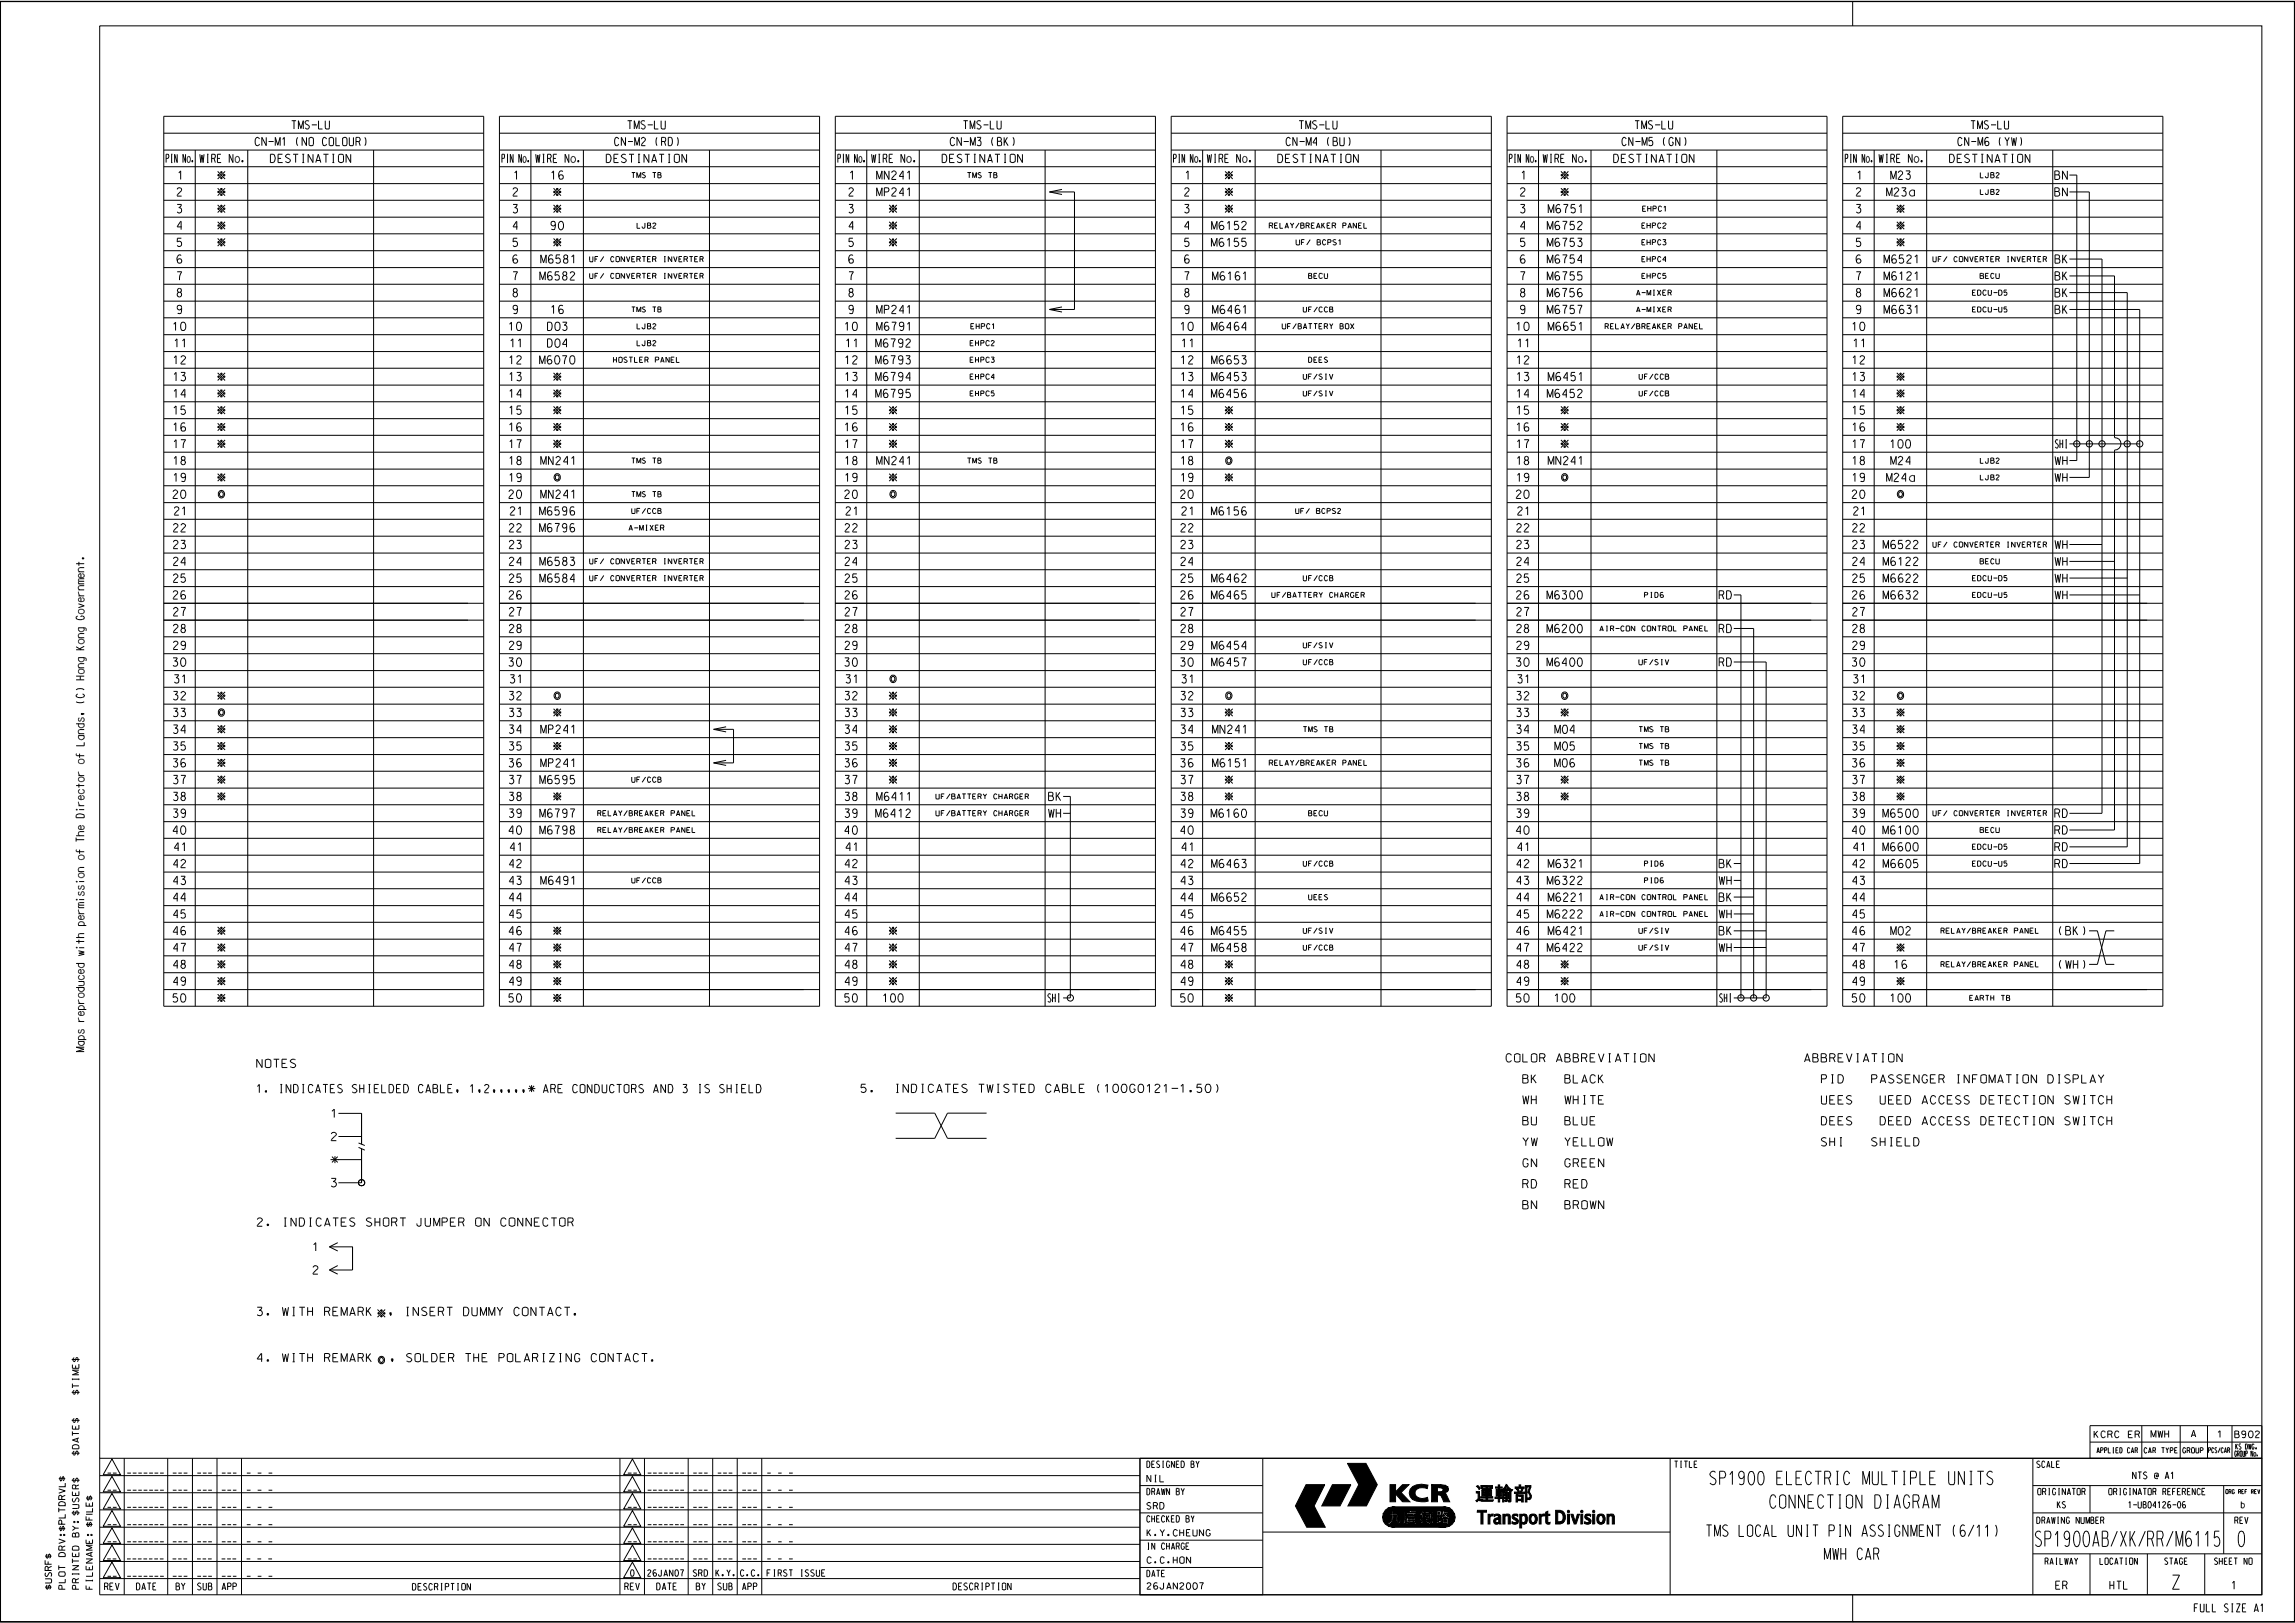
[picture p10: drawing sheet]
<svg xmlns="http://www.w3.org/2000/svg" width="420mm" height="297mm" viewBox="0 0 420 297" stroke-linecap="round" stroke-linejoin="round" font-family="sans-serif">
<defs><g id="words">
<g font-size="2.8">
<text x="372.5" y="283">SP1900AB</text>
<text x="388.1" y="283">XK</text>
<text x="393" y="283">RR</text>
<text x="398.2" y="283">M6115</text>
<text x="409.6" y="283">0</text>
</g>
<text font-size="2.6" x="397.6" y="290.8">Z</text>
<g font-size="2.5">
<text x="270" y="274.6">„B¿Ø‡¡</text>
<text x="270.3" y="278.9">Transport Division</text>
</g>
<g font-size="2.4">
<text x="312.9" y="271.7">SP1900 ELECTRIC MULTIPLE UNITS</text>
<text x="323.9" y="276">CONNECTION DIAGRAM</text>
</g>
<g font-size="2.1">
<text x="312.3" y="281.2">TMS LOCAL UNIT PIN ASSIGNMENT (6/11)</text>
<text x="333.9" y="285.4">MWH CAR</text>
</g>
<g font-size="1.5">
<text x="53.4" y="23.6">TMS-LU</text>
<text x="114.8" y="23.6">TMS-LU</text>
<text x="176.3" y="23.6">TMS-LU</text>
<text x="237.8" y="23.6">TMS-LU</text>
<text x="299.2" y="23.6">TMS-LU</text>
<text x="360.7" y="23.6">TMS-LU</text>
<text x="30.4" y="29.7">PIN No.</text>
<text x="36.6" y="29.7">WIRE No.</text>
<text x="46.7" y="26.7">CN-M1 (NO COLOUR)</text>
<text x="49.5" y="29.7">DESTINATION</text>
<text x="91.9" y="29.7">PIN No.</text>
<text x="98" y="29.7">WIRE No.</text>
<text x="111" y="29.7">DESTINATION</text>
<text x="112.5" y="26.7">CN-M2 (RD)</text>
<text x="153.3" y="29.7">PIN No.</text>
<text x="159.5" y="29.7">WIRE No.</text>
<text x="172.4" y="29.7">DESTINATION</text>
<text x="173.9" y="26.7">CN-M3 (BK)</text>
<text x="214.8" y="29.7">PIN No.</text>
<text x="220.9" y="29.7">WIRE No.</text>
<text x="233.9" y="29.7">DESTINATION</text>
<text x="235.4" y="26.7">CN-M4 (BU)</text>
<text x="276.2" y="29.7">PIN No.</text>
<text x="282.4" y="29.7">WIRE No.</text>
<text x="295.3" y="29.7">DESTINATION</text>
<text x="296.8" y="26.7">CN-M5 (GN)</text>
<text x="337.7" y="29.7">PIN No.</text>
<text x="343.9" y="29.7">WIRE No.</text>
<text x="356.8" y="29.7">DESTINATION</text>
<text x="358.3" y="26.7">CN-M6 (YW)</text>
<text x="32.4" y="35.9">2</text>
<text x="32.6" y="32.8">1</text>
<text x="93.9" y="35.9">2</text>
<text x="94.1" y="32.8">1</text>
<text x="100.8" y="32.8">16</text>
<text x="155.3" y="35.9">2</text>
<text x="155.5" y="32.8">1</text>
<text x="160.4" y="35.9">MP241</text>
<text x="160.4" y="32.8">MN241</text>
<text x="216.8" y="35.9">2</text>
<text x="217" y="32.8">1</text>
<text x="278.3" y="35.9">2</text>
<text x="278.4" y="32.8">1</text>
<text x="339.7" y="35.9">2</text>
<text x="339.9" y="32.8">1</text>
<text x="345.3" y="35.9">M23a</text>
<text x="346" y="32.8">M23</text>
<text x="376.1" y="32.8">BN</text>
<text x="376.1" y="35.9">BN</text>
<text x="32.4" y="39">3</text>
<text x="93.9" y="39">3</text>
<text x="155.3" y="39">3</text>
<text x="216.8" y="39">3</text>
<text x="278.3" y="39">3</text>
<text x="283.4" y="39">M6751</text>
<text x="339.7" y="39">3</text>
<text x="32.4" y="45.1">5</text>
<text x="32.4" y="42">4</text>
<text x="93.9" y="45.1">5</text>
<text x="93.9" y="42">4</text>
<text x="100.8" y="42">90</text>
<text x="155.3" y="45.1">5</text>
<text x="155.3" y="42">4</text>
<text x="216.8" y="45.1">5</text>
<text x="216.8" y="42">4</text>
<text x="221.7" y="45.1">M6155</text>
<text x="221.7" y="42">M6152</text>
<text x="278.3" y="45.1">5</text>
<text x="278.3" y="42">4</text>
<text x="283.2" y="42">M6752</text>
<text x="283.2" y="45.1">M6753</text>
<text x="339.7" y="45.1">5</text>
<text x="339.7" y="42">4</text>
<text x="32.4" y="48.2">6</text>
<text x="32.4" y="51.3">7</text>
<text x="93.9" y="48.2">6</text>
<text x="93.9" y="51.3">7</text>
<text x="98.8" y="51.3">M6582</text>
<text x="99" y="48.2">M6581</text>
<text x="155.3" y="48.2">6</text>
<text x="155.3" y="51.3">7</text>
<text x="216.8" y="48.2">6</text>
<text x="216.8" y="51.3">7</text>
<text x="221.9" y="51.3">M6161</text>
<text x="278.2" y="48.2">6</text>
<text x="278.3" y="51.3">7</text>
<text x="283.2" y="51.3">M6755</text>
<text x="283.2" y="48.2">M6754</text>
<text x="339.7" y="48.2">6</text>
<text x="339.7" y="51.3">7</text>
<text x="344.8" y="51.3">M6121</text>
<text x="344.8" y="48.2">M6521</text>
<text x="376.1" y="51.3">BK</text>
<text x="376.1" y="48.2">BK</text>
<text x="32.4" y="54.3">8</text>
<text x="32.4" y="57.4">9</text>
<text x="93.9" y="57.4">9</text>
<text x="93.9" y="54.3">8</text>
<text x="100.8" y="57.4">16</text>
<text x="155.3" y="57.4">9</text>
<text x="155.3" y="54.3">8</text>
<text x="160.4" y="57.4">MP241</text>
<text x="216.8" y="54.3">8</text>
<text x="216.8" y="57.4">9</text>
<text x="221.9" y="57.4">M6461</text>
<text x="278.3" y="57.4">9</text>
<text x="278.3" y="54.3">8</text>
<text x="283.1" y="54.3">M6756</text>
<text x="283.2" y="57.4">M6757</text>
<text x="339.7" y="54.3">8</text>
<text x="339.7" y="57.4">9</text>
<text x="344.8" y="54.3">M6621</text>
<text x="344.8" y="57.4">M6631</text>
<text x="376.1" y="57.4">BK</text>
<text x="376.1" y="54.3">BK</text>
<text x="31.7" y="60.5">10</text>
<text x="31.9" y="63.5">11</text>
<text x="93.1" y="60.5">10</text>
<text x="93.4" y="63.5">11</text>
<text x="100.2" y="63.5">D04</text>
<text x="100.2" y="60.5">D03</text>
<text x="154.6" y="60.5">10</text>
<text x="154.8" y="63.5">11</text>
<text x="160.3" y="63.5">M6792</text>
<text x="160.4" y="60.5">M6791</text>
<text x="216.1" y="60.5">10</text>
<text x="216.3" y="63.5">11</text>
<text x="221.7" y="60.5">M6464</text>
<text x="277.5" y="60.5">10</text>
<text x="277.7" y="63.5">11</text>
<text x="283.4" y="60.5">M6651</text>
<text x="339" y="60.5">10</text>
<text x="339.2" y="63.5">11</text>
<text x="31.7" y="66.6">12</text>
<text x="31.7" y="69.7">13</text>
<text x="93.2" y="69.7">13</text>
<text x="93.2" y="66.6">12</text>
<text x="98.8" y="66.6">M6070</text>
<text x="154.7" y="69.7">13</text>
<text x="154.7" y="66.6">12</text>
<text x="160.3" y="69.7">M6794</text>
<text x="160.3" y="66.6">M6793</text>
<text x="216.1" y="66.6">12</text>
<text x="216.1" y="69.7">13</text>
<text x="221.7" y="66.6">M6653</text>
<text x="221.7" y="69.7">M6453</text>
<text x="277.6" y="69.7">13</text>
<text x="277.6" y="66.6">12</text>
<text x="283.4" y="69.7">M6451</text>
<text x="339" y="66.6">12</text>
<text x="339" y="69.7">13</text>
<text x="31.7" y="75.8">15</text>
<text x="31.7" y="72.8">14</text>
<text x="93.2" y="75.8">15</text>
<text x="93.2" y="72.8">14</text>
<text x="154.7" y="75.8">15</text>
<text x="154.7" y="72.8">14</text>
<text x="160.3" y="72.8">M6795</text>
<text x="216.1" y="75.8">15</text>
<text x="216.1" y="72.8">14</text>
<text x="221.7" y="72.8">M6456</text>
<text x="277.6" y="75.8">15</text>
<text x="277.6" y="72.8">14</text>
<text x="283.2" y="72.8">M6452</text>
<text x="339" y="75.8">15</text>
<text x="339" y="72.8">14</text>
<text x="31.7" y="78.9">16</text>
<text x="31.7" y="82">17</text>
<text x="93.2" y="78.9">16</text>
<text x="93.2" y="82">17</text>
<text x="154.6" y="78.9">16</text>
<text x="154.7" y="82">17</text>
<text x="216.1" y="78.9">16</text>
<text x="216.1" y="82">17</text>
<text x="277.5" y="78.9">16</text>
<text x="277.6" y="82">17</text>
<text x="339" y="78.9">16</text>
<text x="339" y="82">17</text>
<text x="346" y="82">100</text>
<text x="376.2" y="82">SHI</text>
<text x="31.7" y="85.1">18</text>
<text x="31.7" y="88.1">19</text>
<text x="93.2" y="85.1">18</text>
<text x="93.2" y="88.1">19</text>
<text x="99" y="85.1">MN241</text>
<text x="154.7" y="85.1">18</text>
<text x="154.7" y="88.1">19</text>
<text x="160.4" y="85.1">MN241</text>
<text x="216.1" y="85.1">18</text>
<text x="216.1" y="88.1">19</text>
<text x="277.6" y="85.1">18</text>
<text x="277.6" y="88.1">19</text>
<text x="283.4" y="85.1">MN241</text>
<text x="339" y="85.1">18</text>
<text x="339" y="88.1">19</text>
<text x="345.3" y="88.1">M24a</text>
<text x="346" y="85.1">M24</text>
<text x="376.1" y="85.1">WH</text>
<text x="376.1" y="88.1">WH</text>
<text x="31.7" y="91.2">20</text>
<text x="31.9" y="94.3">21</text>
<text x="93.1" y="91.2">20</text>
<text x="93.4" y="94.3">21</text>
<text x="98.8" y="94.3">M6596</text>
<text x="99" y="91.2">MN241</text>
<text x="154.6" y="91.2">20</text>
<text x="154.8" y="94.3">21</text>
<text x="216.1" y="91.2">20</text>
<text x="216.3" y="94.3">21</text>
<text x="221.7" y="94.3">M6156</text>
<text x="277.5" y="91.2">20</text>
<text x="277.7" y="94.3">21</text>
<text x="339" y="91.2">20</text>
<text x="339.2" y="94.3">21</text>
<text x="31.7" y="100.4">23</text>
<text x="31.7" y="97.3">22</text>
<text x="93.2" y="97.3">22</text>
<text x="93.2" y="100.4">23</text>
<text x="98.8" y="97.3">M6796</text>
<text x="154.7" y="97.3">22</text>
<text x="154.7" y="100.4">23</text>
<text x="216.1" y="100.4">23</text>
<text x="216.1" y="97.3">22</text>
<text x="277.6" y="97.3">22</text>
<text x="277.6" y="100.4">23</text>
<text x="339" y="100.4">23</text>
<text x="339" y="97.3">22</text>
<text x="344.6" y="100.4">M6522</text>
<text x="376.1" y="100.4">WH</text>
<text x="31.7" y="106.6">25</text>
<text x="31.7" y="103.5">24</text>
<text x="93.2" y="106.6">25</text>
<text x="93.2" y="103.5">24</text>
<text x="98.8" y="106.6">M6584</text>
<text x="98.8" y="103.5">M6583</text>
<text x="154.7" y="106.6">25</text>
<text x="154.7" y="103.5">24</text>
<text x="216.1" y="106.6">25</text>
<text x="216.1" y="103.5">24</text>
<text x="221.7" y="106.6">M6462</text>
<text x="277.6" y="106.6">25</text>
<text x="277.6" y="103.5">24</text>
<text x="339" y="106.6">25</text>
<text x="339" y="103.5">24</text>
<text x="344.6" y="106.6">M6622</text>
<text x="344.6" y="103.5">M6122</text>
<text x="376.1" y="106.6">WH</text>
<text x="376.1" y="103.5">WH</text>
<text x="31.7" y="109.6">26</text>
<text x="31.7" y="112.7">27</text>
<text x="93.2" y="109.6">26</text>
<text x="93.2" y="112.7">27</text>
<text x="154.6" y="109.6">26</text>
<text x="154.7" y="112.7">27</text>
<text x="216.1" y="109.6">26</text>
<text x="216.1" y="112.7">27</text>
<text x="221.7" y="109.6">M6465</text>
<text x="277.5" y="109.6">26</text>
<text x="277.6" y="112.7">27</text>
<text x="283.1" y="109.6">M6300</text>
<text x="314.6" y="109.6">RD</text>
<text x="339" y="109.6">26</text>
<text x="339" y="112.7">27</text>
<text x="344.6" y="109.6">M6632</text>
<text x="376.1" y="109.6">WH</text>
<text x="31.7" y="118.9">29</text>
<text x="31.7" y="115.8">28</text>
<text x="93.2" y="115.8">28</text>
<text x="93.2" y="118.9">29</text>
<text x="154.7" y="115.8">28</text>
<text x="154.7" y="118.9">29</text>
<text x="216.1" y="118.9">29</text>
<text x="216.1" y="115.8">28</text>
<text x="221.7" y="118.9">M6454</text>
<text x="277.6" y="115.8">28</text>
<text x="277.6" y="118.9">29</text>
<text x="283.1" y="115.8">M6200</text>
<text x="314.6" y="115.8">RD</text>
<text x="339" y="118.9">29</text>
<text x="339" y="115.8">28</text>
<text x="31.7" y="121.9">30</text>
<text x="31.9" y="125">31</text>
<text x="93.1" y="121.9">30</text>
<text x="93.4" y="125">31</text>
<text x="154.6" y="121.9">30</text>
<text x="154.8" y="125">31</text>
<text x="216.1" y="121.9">30</text>
<text x="216.3" y="125">31</text>
<text x="221.7" y="121.9">M6457</text>
<text x="277.5" y="121.9">30</text>
<text x="277.7" y="125">31</text>
<text x="283.1" y="121.9">M6400</text>
<text x="314.6" y="121.9">RD</text>
<text x="339" y="121.9">30</text>
<text x="339.2" y="125">31</text>
<text x="31.7" y="131.1">33</text>
<text x="31.7" y="128.1">32</text>
<text x="93.2" y="128.1">32</text>
<text x="93.2" y="131.1">33</text>
<text x="154.7" y="128.1">32</text>
<text x="154.7" y="131.1">33</text>
<text x="216.1" y="131.1">33</text>
<text x="216.1" y="128.1">32</text>
<text x="277.6" y="128.1">32</text>
<text x="277.6" y="131.1">33</text>
<text x="339" y="131.1">33</text>
<text x="339" y="128.1">32</text>
<text x="31.7" y="137.3">35</text>
<text x="31.7" y="134.2">34</text>
<text x="93.2" y="137.3">35</text>
<text x="93.2" y="134.2">34</text>
<text x="99" y="134.2">MP241</text>
<text x="154.7" y="137.3">35</text>
<text x="154.7" y="134.2">34</text>
<text x="216.1" y="137.3">35</text>
<text x="216.1" y="134.2">34</text>
<text x="221.9" y="134.2">MN241</text>
<text x="277.6" y="137.3">35</text>
<text x="277.6" y="134.2">34</text>
<text x="284.6" y="137.3">M05</text>
<text x="284.6" y="134.2">M04</text>
<text x="339" y="137.3">35</text>
<text x="339" y="134.2">34</text>
<text x="31.7" y="140.4">36</text>
<text x="31.7" y="143.4">37</text>
<text x="93.2" y="140.4">36</text>
<text x="93.2" y="143.4">37</text>
<text x="98.8" y="143.4">M6595</text>
<text x="99" y="140.4">MP241</text>
<text x="154.6" y="140.4">36</text>
<text x="154.7" y="143.4">37</text>
<text x="216.1" y="140.4">36</text>
<text x="216.1" y="143.4">37</text>
<text x="221.9" y="140.4">M6151</text>
<text x="277.5" y="140.4">36</text>
<text x="277.6" y="143.4">37</text>
<text x="284.5" y="140.4">M06</text>
<text x="339" y="140.4">36</text>
<text x="339" y="143.4">37</text>
<text x="31.7" y="149.6">39</text>
<text x="31.7" y="146.5">38</text>
<text x="93.2" y="149.6">39</text>
<text x="93.2" y="146.5">38</text>
<text x="98.8" y="149.6">M6797</text>
<text x="154.7" y="149.6">39</text>
<text x="154.7" y="146.5">38</text>
<text x="160.3" y="149.6">M6412</text>
<text x="160.4" y="146.5">M6411</text>
<text x="191.9" y="149.6">WH</text>
<text x="191.9" y="146.5">BK</text>
<text x="216.1" y="149.6">39</text>
<text x="216.1" y="146.5">38</text>
<text x="221.7" y="149.6">M6160</text>
<text x="277.6" y="149.6">39</text>
<text x="277.6" y="146.5">38</text>
<text x="339" y="149.6">39</text>
<text x="339" y="146.5">38</text>
<text x="344.6" y="149.6">M6500</text>
<text x="376.1" y="149.6">RD</text>
<text x="31.7" y="152.7">40</text>
<text x="31.9" y="155.7">41</text>
<text x="93.1" y="152.7">40</text>
<text x="93.4" y="155.7">41</text>
<text x="98.8" y="152.7">M6798</text>
<text x="154.6" y="152.7">40</text>
<text x="154.8" y="155.7">41</text>
<text x="216.1" y="152.7">40</text>
<text x="216.3" y="155.7">41</text>
<text x="277.5" y="152.7">40</text>
<text x="277.7" y="155.7">41</text>
<text x="339" y="152.7">40</text>
<text x="339.2" y="155.7">41</text>
<text x="344.6" y="152.7">M6100</text>
<text x="344.6" y="155.7">M6600</text>
<text x="376.1" y="155.7">RD</text>
<text x="376.1" y="152.7">RD</text>
<text x="31.7" y="158.8">42</text>
<text x="31.7" y="161.9">43</text>
<text x="93.2" y="158.8">42</text>
<text x="93.2" y="161.9">43</text>
<text x="99" y="161.9">M6491</text>
<text x="154.7" y="158.8">42</text>
<text x="154.7" y="161.9">43</text>
<text x="216.1" y="161.9">43</text>
<text x="216.1" y="158.8">42</text>
<text x="221.7" y="158.8">M6463</text>
<text x="277.6" y="158.8">42</text>
<text x="277.6" y="161.9">43</text>
<text x="283.2" y="161.9">M6322</text>
<text x="283.4" y="158.8">M6321</text>
<text x="314.6" y="161.9">WH</text>
<text x="314.6" y="158.8">BK</text>
<text x="339" y="161.9">43</text>
<text x="339" y="158.8">42</text>
<text x="344.6" y="158.8">M6605</text>
<text x="376.1" y="158.8">RD</text>
<text x="31.7" y="164.9">44</text>
<text x="93.2" y="164.9">44</text>
<text x="154.7" y="164.9">44</text>
<text x="216.1" y="164.9">44</text>
<text x="221.7" y="164.9">M6652</text>
<text x="277.6" y="164.9">44</text>
<text x="283.4" y="164.9">M6221</text>
<text x="314.6" y="164.9">BK</text>
<text x="339" y="164.9">44</text>
<text x="31.7" y="171.1">46</text>
<text x="31.7" y="168">45</text>
<text x="93.2" y="171.1">46</text>
<text x="93.2" y="168">45</text>
<text x="154.6" y="171.1">46</text>
<text x="154.7" y="168">45</text>
<text x="216.1" y="171.1">46</text>
<text x="216.1" y="168">45</text>
<text x="221.7" y="171.1">M6455</text>
<text x="277.5" y="171.1">46</text>
<text x="277.6" y="168">45</text>
<text x="283.2" y="168">M6222</text>
<text x="283.4" y="171.1">M6421</text>
<text x="314.6" y="171.1">BK</text>
<text x="314.6" y="168">WH</text>
<text x="339" y="171.1">46</text>
<text x="339" y="168">45</text>
<text x="346" y="171.1">M02</text>
<text x="376.7" y="171.1">(BK)</text>
<text x="31.7" y="177.2">48</text>
<text x="31.7" y="174.2">47</text>
<text x="93.2" y="174.2">47</text>
<text x="93.2" y="177.2">48</text>
<text x="154.7" y="174.2">47</text>
<text x="154.7" y="177.2">48</text>
<text x="216.1" y="177.2">48</text>
<text x="216.1" y="174.2">47</text>
<text x="221.7" y="174.2">M6458</text>
<text x="277.6" y="174.2">47</text>
<text x="277.6" y="177.2">48</text>
<text x="283.2" y="174.2">M6422</text>
<text x="314.6" y="174.2">WH</text>
<text x="339" y="177.2">48</text>
<text x="339" y="174.2">47</text>
<text x="346.7" y="177.2">16</text>
<text x="376.7" y="177.2">(WH)</text>
<text x="31.7" y="183.4">50</text>
<text x="31.7" y="180.3">49</text>
<text x="93.1" y="183.4">50</text>
<text x="93.2" y="180.3">49</text>
<text x="154.6" y="183.4">50</text>
<text x="154.7" y="180.3">49</text>
<text x="161.6" y="183.4">100</text>
<text x="191.8" y="183.4">SHI</text>
<text x="216.1" y="183.4">50</text>
<text x="216.1" y="180.3">49</text>
<text x="277.5" y="183.4">50</text>
<text x="277.6" y="180.3">49</text>
<text x="284.5" y="183.4">100</text>
<text x="314.7" y="183.4">SHI</text>
<text x="339" y="183.4">50</text>
<text x="339" y="180.3">49</text>
<text x="346" y="183.4">100</text>
<text x="47" y="195.4">NOTES</text>
<text x="275.6" y="194.4">COLOR ABBREVIATION</text>
<text x="330.2" y="194.4">ABBREVIATION</text>
<text x="47" y="200">1. INDICATES SHIELDED CABLE, 1,2,,,,,* ARE CONDUCTORS AND 3 IS SHIELD</text>
<text x="157.6" y="199.9">5.</text>
<text x="161.3" y="199.9">INDICATES TWISTED CABLE (100G0121-1.50)</text>
<text x="277.1" y="202">WH</text>
<text x="277.1" y="198.2">BK</text>
<text x="283.4" y="198.2">BLACK</text>
<text x="284.1" y="202">WHITE</text>
<text x="331.6" y="202">UEES</text>
<text x="331.6" y="198.2">PID</text>
<text x="338.2" y="198.2">PASSENGER INFOMATION DISPLAY</text>
<text x="340.6" y="202">UEED ACCESS DETECTION SWITCH</text>
<text x="60.6" y="208.7">2</text>
<text x="60.6" y="204.5">1</text>
<text x="277" y="209.7">YW</text>
<text x="277.2" y="205.9">BU</text>
<text x="283.6" y="209.7">YELLOW</text>
<text x="283.8" y="205.9">BLUE</text>
<text x="331.6" y="205.9">DEES</text>
<text x="331.9" y="209.7">SHI</text>
<text x="339.6" y="209.7">SHIELD</text>
<text x="340.6" y="205.9">DEED ACCESS DETECTION SWITCH</text>
<text x="60.6" y="213">*</text>
<text x="277.1" y="213.6">GN</text>
<text x="283.6" y="213.6">GREEN</text>
<text x="60.6" y="217.2">3</text>
<text x="277" y="221.2">BN</text>
<text x="277.2" y="217.4">RD</text>
<text x="283" y="221.2">BROWN</text>
<text x="284" y="217.4">RED</text>
<text x="47.1" y="224.4">2. INDICATES SHORT JUMPER ON CONNECTOR</text>
<text x="57.3" y="233.2">2</text>
<text x="57.3" y="228.9">1</text>
<text x="47.1" y="240.8">3. WITH REMARK</text>
<text x="70.1" y="240.8">, INSERT DUMMY CONTACT.</text>
<text x="47.1" y="249.2">4. WITH REMARK</text>
<text x="70.5" y="249.2">, SOLDER THE POLARIZING CONTACT.</text>
<text x="376.2" y="290.8">ER</text>
<text x="386.1" y="290.8">HTL</text>
<text x="408.4" y="290.8">1</text>
<text x="401.6" y="295">FULL SIZE A1</text>
</g>
<g font-size="1.2">
<text x="383.3" y="263.1">KCRC ER</text>
<text x="393.7" y="263">MWH</text>
<text x="401" y="263">A</text>
<text x="405.8" y="263.1">1</text>
<text x="409" y="263.1">B902</text>
<text x="19.7" y="269.6">__</text>
<text x="23.3" y="269.6">_______</text>
<text x="31.6" y="269.6">___</text>
<text x="36.1" y="269.6">___</text>
<text x="40.6" y="269.6">___</text>
<text x="45.2" y="269.6">_ _ _</text>
<text x="114.9" y="269.6">__</text>
<text x="118.5" y="269.6">_______</text>
<text x="126.8" y="269.6">___</text>
<text x="131.3" y="269.6">___</text>
<text x="135.8" y="269.6">___</text>
<text x="140.4" y="269.6">_ _ _</text>
<text x="19.7" y="272.7">__</text>
<text x="19.7" y="275.9">__</text>
<text x="23.3" y="272.7">_______</text>
<text x="23.3" y="275.9">_______</text>
<text x="31.6" y="272.7">___</text>
<text x="31.6" y="275.9">___</text>
<text x="36.1" y="272.7">___</text>
<text x="36.1" y="275.9">___</text>
<text x="40.6" y="272.7">___</text>
<text x="40.6" y="275.9">___</text>
<text x="45.2" y="272.7">_ _ _</text>
<text x="45.2" y="275.9">_ _ _</text>
<text x="114.9" y="275.9">__</text>
<text x="114.9" y="272.7">__</text>
<text x="118.5" y="275.9">_______</text>
<text x="118.5" y="272.7">_______</text>
<text x="126.8" y="275.9">___</text>
<text x="126.8" y="272.7">___</text>
<text x="131.3" y="275.9">___</text>
<text x="131.3" y="272.7">___</text>
<text x="135.8" y="275.9">___</text>
<text x="135.8" y="272.7">___</text>
<text x="140.4" y="275.9">_ _ _</text>
<text x="140.4" y="272.7">_ _ _</text>
<text x="209.9" y="271.2">NIL</text>
<text x="376.5" y="276">KS</text>
<text x="389.5" y="276">1-UB04126-06</text>
<text x="390.3" y="270.6">NTS @ A1</text>
<text x="410.2" y="276">b</text>
<text x="19.7" y="279">__</text>
<text x="23.3" y="279">_______</text>
<text x="31.6" y="279">___</text>
<text x="36.1" y="279">___</text>
<text x="40.6" y="279">___</text>
<text x="45.2" y="279">_ _ _</text>
<text x="114.9" y="279">__</text>
<text x="118.5" y="279">_______</text>
<text x="126.8" y="279">___</text>
<text x="131.3" y="279">___</text>
<text x="135.8" y="279">___</text>
<text x="140.4" y="279">_ _ _</text>
<text x="209.9" y="276.2">SRD</text>
<text x="209.9" y="281.1">K.Y.CHEUNG</text>
<text x="19.6" y="285.3">__</text>
<text x="19.7" y="282.2">__</text>
<text x="23.2" y="285.3">_______</text>
<text x="23.3" y="282.2">_______</text>
<text x="31.6" y="285.3">___</text>
<text x="31.6" y="282.2">___</text>
<text x="36.1" y="285.3">___</text>
<text x="36.1" y="282.2">___</text>
<text x="40.6" y="285.3">___</text>
<text x="40.6" y="282.2">___</text>
<text x="45.1" y="285.3">_ _ _</text>
<text x="45.2" y="282.2">_ _ _</text>
<text x="114.9" y="285.3">__</text>
<text x="114.9" y="282.2">__</text>
<text x="118.5" y="285.3">_______</text>
<text x="118.5" y="282.2">_______</text>
<text x="126.8" y="285.3">___</text>
<text x="126.8" y="282.2">___</text>
<text x="131.3" y="285.3">___</text>
<text x="131.3" y="282.2">___</text>
<text x="135.8" y="285.3">___</text>
<text x="135.8" y="282.2">___</text>
<text x="140.4" y="285.3">_ _ _</text>
<text x="140.4" y="282.2">_ _ _</text>
<text x="209.9" y="286.1">C.C.HON</text>
<text x="19.1" y="290.9">REV</text>
<text x="19.7" y="288.4">__</text>
<text x="23.3" y="288.4">_______</text>
<text x="25" y="290.9">DATE</text>
<text x="31.6" y="288.4">___</text>
<text x="32.2" y="290.9">BY</text>
<text x="36.1" y="288.4">___</text>
<text x="36.2" y="290.9">SUB</text>
<text x="40.6" y="288.4">___</text>
<text x="40.6" y="290.9">APP</text>
<text x="45.2" y="288.4">_ _ _</text>
<text x="75.5" y="291">DESCRIPTION</text>
<text x="114.3" y="290.9">REV</text>
<text x="115.4" y="288.4">0</text>
<text x="118.5" y="288.4">26JAN07</text>
<text x="120.2" y="290.9">DATE</text>
<text x="126.9" y="288.4">SRD</text>
<text x="127.4" y="290.9">BY</text>
<text x="131" y="288.4">K.Y.</text>
<text x="131.4" y="290.9">SUB</text>
<text x="135.5" y="288.4">C.C.</text>
<text x="135.9" y="290.9">APP</text>
<text x="140.4" y="288.4">FIRST ISSUE</text>
<text x="174.4" y="290.9">DESCRIPTION</text>
<text x="209.9" y="290.8">26JAN2007</text>
</g>
<g font-size="1">
<text x="115.6" y="32.5">TMS TB</text>
<text x="177.1" y="32.5">TMS TB</text>
<text x="362.4" y="35.6">LJB2</text>
<text x="362.4" y="32.5">LJB2</text>
<text x="116.6" y="41.8">LJB2</text>
<text x="232.3" y="41.8">RELAY/BREAKER PANEL</text>
<text x="300.5" y="41.8">EHPC2</text>
<text x="300.6" y="38.7">EHPC1</text>
<text x="107.9" y="47.9">UF/ CONVERTER INVERTER</text>
<text x="237.2" y="44.8">UF/ BCPS1</text>
<text x="300.5" y="47.9">EHPC4</text>
<text x="300.5" y="44.8">EHPC3</text>
<text x="353.7" y="47.9">UF/ CONVERTER INVERTER</text>
<text x="107.9" y="51">UF/ CONVERTER INVERTER</text>
<text x="239.5" y="51">BECU</text>
<text x="300.5" y="51">EHPC5</text>
<text x="362.4" y="51">BECU</text>
<text x="115.6" y="57.1">TMS TB</text>
<text x="238.5" y="57.1">UF/CCB</text>
<text x="299.5" y="54">A-MIXER</text>
<text x="299.5" y="57.1">A-MIXER</text>
<text x="361" y="57.1">EDCU-U5</text>
<text x="361" y="54">EDCU-D5</text>
<text x="116.6" y="63.3">LJB2</text>
<text x="116.6" y="60.2">LJB2</text>
<text x="177.6" y="63.3">EHPC2</text>
<text x="177.7" y="60.2">EHPC1</text>
<text x="234.7" y="60.2">UF/BATTERY BOX</text>
<text x="293.8" y="60.2">RELAY/BREAKER PANEL</text>
<text x="112.3" y="66.3">HOSTLER PANEL</text>
<text x="177.6" y="69.4">EHPC4</text>
<text x="177.6" y="66.3">EHPC3</text>
<text x="238.5" y="69.4">UF/SIV</text>
<text x="239.5" y="66.3">DEES</text>
<text x="300" y="69.4">UF/CCB</text>
<text x="177.6" y="72.5">EHPC5</text>
<text x="238.5" y="72.5">UF/SIV</text>
<text x="300" y="72.5">UF/CCB</text>
<text x="115.6" y="84.8">TMS TB</text>
<text x="177.1" y="84.8">TMS TB</text>
<text x="362.4" y="87.8">LJB2</text>
<text x="362.4" y="84.8">LJB2</text>
<text x="115.6" y="94">UF/CCB</text>
<text x="115.6" y="90.9">TMS TB</text>
<text x="237.1" y="94">UF/ BCPS2</text>
<text x="115.1" y="97.1">A-MIXER</text>
<text x="353.7" y="100.1">UF/ CONVERTER INVERTER</text>
<text x="107.9" y="106.3">UF/ CONVERTER INVERTER</text>
<text x="107.9" y="103.2">UF/ CONVERTER INVERTER</text>
<text x="238.5" y="106.3">UF/CCB</text>
<text x="361" y="106.3">EDCU-D5</text>
<text x="362.4" y="103.2">BECU</text>
<text x="232.8" y="109.3">UF/BATTERY CHARGER</text>
<text x="300.9" y="109.3">PID6</text>
<text x="361" y="109.3">EDCU-U5</text>
<text x="238.5" y="118.6">UF/SIV</text>
<text x="292.8" y="115.5">AIR-CON CONTROL PANEL</text>
<text x="238.5" y="121.6">UF/CCB</text>
<text x="300" y="121.6">UF/SIV</text>
<text x="238.5" y="133.9">TMS TB</text>
<text x="300" y="137">TMS TB</text>
<text x="300" y="133.9">TMS TB</text>
<text x="115.6" y="143.1">UF/CCB</text>
<text x="232.3" y="140.1">RELAY/BREAKER PANEL</text>
<text x="300" y="140.1">TMS TB</text>
<text x="109.4" y="149.3">RELAY/BREAKER PANEL</text>
<text x="171.3" y="146.2">UF/BATTERY CHARGER</text>
<text x="171.3" y="149.3">UF/BATTERY CHARGER</text>
<text x="239.5" y="149.3">BECU</text>
<text x="353.7" y="149.3">UF/ CONVERTER INVERTER</text>
<text x="109.4" y="152.4">RELAY/BREAKER PANEL</text>
<text x="361" y="155.4">EDCU-D5</text>
<text x="362.4" y="152.4">BECU</text>
<text x="115.6" y="161.6">UF/CCB</text>
<text x="238.5" y="158.5">UF/CCB</text>
<text x="300.9" y="161.6">PID6</text>
<text x="300.9" y="158.5">PID6</text>
<text x="361" y="158.5">EDCU-U5</text>
<text x="239.5" y="164.7">UEES</text>
<text x="292.8" y="167.7">AIR-CON CONTROL PANEL</text>
<text x="292.8" y="164.7">AIR-CON CONTROL PANEL</text>
<text x="238.5" y="170.8">UF/SIV</text>
<text x="238.5" y="173.9">UF/CCB</text>
<text x="300" y="173.9">UF/SIV</text>
<text x="300" y="170.8">UF/SIV</text>
<text x="355.2" y="170.8">RELAY/BREAKER PANEL</text>
<text x="355.2" y="176.9">RELAY/BREAKER PANEL</text>
<text x="360.5" y="183.1">EARTH TB</text>
<text x="383.7" y="265.9">APPLIED CAR</text>
<text x="392.4" y="265.9">CAR TYPE</text>
<text x="399.5" y="265.9">GROUP</text>
<text x="409" y="266.5">GROUP No.</text>
<text x="409.1" y="265.2">KS DWG.</text>
</g>
<text font-size=".9" x="404.2" y="265.8">PCS/CAR</text>
</g></defs>
<path d="M.1 .3h419.8v296.4h-419.8z" fill="none" stroke="#000" stroke-width=".21"/>
<g fill="none" stroke="#000" stroke-width=".18">
<path d="M0 .2h419.9v296.6h-419.9zM18.2 4.7h395.7v262.2h-395.7zM339 .2v4.5M30 21.3h58.5v162.8h-58.5zM30 24.4h58.5M30 27.5h58.5M30 30.5h58.5M30 33.6h58.5M30 36.7h58.5M30 39.7h58.5M35.7 27.5v156.6M39.8 37.5l1.4 1.4"/>
<path d="M39.8 34.4l1.4 1.4M39.8 31.4l1.4 1.4M39.9 38.1h.2v.2h-.1zM39.9 32h.2v.1l-.1 .1zM41.2 37.5l-1.4 1.4M41.2 34.4l-1.4 1.4M41.2 31.4l-1.4 1.4M45.3 27.5v156.6M68.4 27.5v156.6M91.4 21.3h58.6v162.8h-58.6zM91.4 24.4h58.6M91.4 27.5h58.6"/>
<path d="M91.4 30.5h58.6M91.4 33.6h58.6M91.4 36.7h58.6M91.4 39.7h58.6M97.2 27.5v156.6M101.3 34.4l1.4 1.4M101.3 37.5l1.4 1.4M102.7 34.4l-1.4 1.4M102.7 37.5l-1.4 1.4M106.8 27.5v156.6M129.8 27.5v156.6M152.9 21.3h58.6v162.8h-58.6z"/>
<path d="M152.9 24.4h58.6M152.9 27.5h58.6M152.9 30.5h58.6M152.9 33.6h58.6M152.9 36.7h58.6M152.9 39.7h58.6M158.6 27.5v156.6M162.7 37.5l1.4 1.4M164.1 37.5l-1.4 1.4M168.2 27.5v156.6M191.3 27.5v156.6M192.1 35.1h4.5v21.5h-4.5"/>
<path d="M192.1 35.1l2.3 .5M194.4 34.7l-2.3 .4M214.3 21.3h58.6v162.8h-58.6zM214.3 24.4h58.6M214.3 27.5h58.6M214.3 30.5h58.6M214.3 33.6h58.6M214.3 36.7h58.6M214.3 39.7h58.6M220.1 27.5v156.6M224.2 37.5l1.4 1.4M224.2 34.4l1.4 1.4"/>
<path d="M224.2 31.4l1.4 1.4M225.6 37.5l-1.4 1.4M225.6 34.4l-1.4 1.4M225.6 31.4l-1.4 1.4M229.7 27.5v156.6M252.7 27.5v156.6M275.8 21.3h58.5v162.8h-58.5zM275.8 24.4h58.5M275.8 27.5h58.5M275.8 30.5h58.5M275.8 33.6h58.5M275.8 36.7h58.5"/>
<path d="M275.8 39.7h58.5M281.6 27.5v156.6M285.7 34.4l1.3 1.4M285.7 31.4l1.3 1.4M287 34.4l-1.3 1.4M287 31.4l-1.3 1.4M291.2 27.5v156.6M314.2 27.5v156.6M337.2 21.3h58.6v162.8h-58.6zM337.2 24.4h58.6M337.2 27.5h58.6M337.2 30.5h58.6"/>
<path d="M337.2 33.6h58.6M337.2 36.7h58.6M337.2 39.7h58.6M343 27.5v156.6M347.1 37.5l1.4 1.4M348.5 37.5l-1.4 1.4M352.6 27.5v156.6M375.7 27.5v156.6M378.7 35.1h3.7v52.3h-3.7M378.7 32h1.4v52.3h-1.4M30 42.8h58.5M30 45.9h58.5"/>
<path d="M30 49h58.5M30 52h58.5M30 55.1h58.5M30 58.2h58.5M33.1 46.8l-.3-.2-.3 .4M39.8 40.6l1.4 1.3M39.8 43.6l1.4 1.4M39.9 44.3l.2-.1v.3zM40 41.1h.1v.3l-.2-.1zM41.2 40.6l-1.4 1.3M41.2 43.6l-1.4 1.4M91.4 42.8h58.6"/>
<path d="M91.4 45.9h58.6M91.4 49h58.6M91.4 52h58.6M91.4 55.1h58.6M91.4 58.2h58.6M94.6 46.8l-.3-.2-.4 .4M101.3 43.6l1.4 1.4M102.4 44.2l.2 .1-.1 .2h-.1zM102.7 43.6l-1.4 1.4M152.9 42.8h58.6M152.9 45.9h58.6M152.9 49h58.6"/>
<path d="M152.9 52h58.6M152.9 55.1h58.6M152.9 58.2h58.6M156.1 46.8l-.4-.2-.3 .4M162.7 40.6l1.4 1.3M162.7 43.6l1.4 1.4M164.1 40.6l-1.4 1.3M164.1 43.6l-1.4 1.4M192.1 56.6l2.3 .5M194.4 56.2l-2.3 .4M214.3 42.8h58.6M214.3 45.9h58.6"/>
<path d="M214.3 49h58.6M214.3 52h58.6M214.3 55.1h58.6M214.3 58.2h58.6M217.5 46.8l-.3-.2-.4 .4M275.8 42.8h58.5M275.8 45.9h58.5M275.8 49h58.5M275.8 52h58.5M275.8 55.1h58.5M275.8 58.2h58.5M279 46.8l-.4-.2-.3 .4"/>
<path d="M337.2 42.8h58.6M337.2 45.9h58.6M337.2 49h58.6M337.2 52h58.6M337.2 55.1h58.6M337.2 58.2h58.6M340.4 46.8l-.3-.2-.4 .4M347.1 40.6l1.4 1.3M347.1 43.6l1.4 1.4M348.2 41.1l.2 .2h-.2zM348.2 44.2l.2 .1v.2l-.2-.1zM348.5 40.6l-1.4 1.3"/>
<path d="M348.5 43.6l-1.4 1.4M378.7 50.5h8.3v29.6a1.14 1.14 0 0 1 1.2 1.1 1.14 1.14 0 0 1-1.2 1.2v69.5h-8.3M378.7 56.6h12.9v101.4h-12.9M378.7 53.5h10.6v101.5h-10.6M378.7 47.4h6v101.4h-6M30 61.2h58.5M30 64.3h58.5M30 67.4h58.5M30 70.5h58.5M30 73.5h58.5M30 76.6h58.5M30 79.7h58.5"/>
<path d="M39.8 77.5l1.4 1.3M39.8 74.4l1.4 1.4M39.8 71.3l1.4 1.4M39.8 68.2l1.4 1.4M39.9 78.1l.2-.1v.2h-.2zM39.9 75l.1-.1 .1 .2-.1 .1zM39.9 68.9l.2-.1v.2l-.1 .1zM41.2 77.5l-1.4 1.3M41.2 74.4l-1.4 1.4M41.2 71.3l-1.4 1.4M41.2 68.2l-1.4 1.4M91.4 61.2h58.6"/>
<path d="M91.4 64.3h58.6M91.4 67.4h58.6M91.4 70.5h58.6M91.4 73.5h58.6M91.4 76.6h58.6M91.4 79.7h58.6M101.3 68.2l1.4 1.4M101.3 71.3l1.4 1.4M101.3 74.4l1.4 1.4M101.3 77.5l1.4 1.3M102.4 78l.2 .2h-.2zM102.7 77.5l-1.4 1.3"/>
<path d="M102.7 68.2l-1.4 1.4M102.7 71.3l-1.4 1.4M102.7 74.4l-1.4 1.4M152.9 61.2h58.6M152.9 64.3h58.6M152.9 67.4h58.6M152.9 70.5h58.6M152.9 73.5h58.6M152.9 76.6h58.6M152.9 79.7h58.6M162.7 74.4l1.4 1.4M162.7 77.5l1.4 1.3"/>
<path d="M164.1 74.4l-1.4 1.4M164.1 77.5l-1.4 1.3M214.3 61.2h58.6M214.3 64.3h58.6M214.3 67.4h58.6M214.3 70.5h58.6M214.3 73.5h58.6M214.3 76.6h58.6M214.3 79.7h58.6M224.2 74.4l1.4 1.4M224.2 77.5l1.4 1.3M225.6 74.4l-1.4 1.4"/>
<path d="M225.6 77.5l-1.4 1.3M275.8 61.2h58.5M275.8 64.3h58.5M275.8 67.4h58.5M275.8 70.5h58.5M275.8 73.5h58.5M275.8 76.6h58.5M275.8 79.7h58.5M285.7 74.4l1.3 1.4M285.7 77.5l1.3 1.3M285.7 75l.1-.1 .2 .2-.2 .1zM285.8 78l.2 .1-.1 .2-.2-.1z"/>
<path d="M287 74.4l-1.3 1.4M287 77.5l-1.3 1.3M337.2 61.2h58.6M337.2 64.3h58.6M337.2 67.4h58.6M337.2 70.5h58.6M337.2 73.5h58.6M337.2 76.6h58.6M337.2 79.7h58.6M347.1 77.5l1.4 1.3M347.1 74.4l1.4 1.4M347.1 71.3l1.4 1.4"/>
<path d="M347.1 68.2l1.4 1.4M348.2 78l.2 .2h-.2zM348.5 77.5l-1.4 1.3M348.5 74.4l-1.4 1.4M348.5 71.3l-1.4 1.4M348.5 68.2l-1.4 1.4M30 82.8h58.5M30 85.8h58.5M30 88.9h58.5M30 92h58.5M30 95h58.5M30 98.1h58.5"/>
<path d="M39.8 86.7l1.4 1.3M39.8 80.5l1.4 1.4M39.9 81.1h.2v.3zM40.2 89.9a.64 .64 0 0 1 .9 .5 .64 .64 0 0 1-.9 .6l-.2-.3v-.5zM40.3 90.1a.39 .39 0 0 1 .6 .3 .39 .39 0 0 1-.6 .4l-.1-.2zM41.2 86.7l-1.4 1.3M41.2 80.5l-1.4 1.4M91.4 82.8h58.6M91.4 85.8h58.6M91.4 88.9h58.6M91.4 92h58.6M91.4 95h58.6"/>
<path d="M91.4 98.1h58.6M101.3 80.5l1.4 1.4M101.5 86.9a.64 .64 0 0 1 1 .2 .64 .64 0 0 1-.3 .9 .66 .66 0 0 1-.7-.3 .66 .66 0 0 1 0-.8zM101.8 87a.41 .41 0 0 1 .5 .4 .41 .41 0 0 1-.5 .3l-.2-.2zM102.4 81.1h.2l-.1 .3h-.1zM102.7 80.5l-1.4 1.4M152.9 82.8h58.6M152.9 85.8h58.6M152.9 88.9h58.6M152.9 92h58.6M152.9 95h58.6M152.9 98.1h58.6"/>
<path d="M162.7 86.7l1.4 1.3M162.7 80.5l1.4 1.4M163.1 89.9a.63 .63 0 0 1 .9 .5 .63 .63 0 0 1-.9 .6l-.2-.6zM163.2 90.2a.41 .41 0 0 1 .6 .1 .41 .41 0 0 1-.4 .6l-.2-.2zM164.1 86.7l-1.4 1.3M164.1 80.5l-1.4 1.4M214.3 82.8h58.6M214.3 85.8h58.6M214.3 88.9h58.6M214.3 92h58.6M214.3 95h58.6M214.3 98.1h58.6"/>
<path d="M224.2 86.7l1.4 1.3M224.2 80.5l1.4 1.4M224.5 83.7a.64 .64 0 0 1 1 .6 .64 .64 0 0 1-1 .6l-.2-.4v-.4zM224.6 84a.4 .4 0 0 1 .6 .1 .4 .4 0 0 1-.1 .6 .4 .4 0 0 1-.5-.2 .4 .4 0 0 1 0-.5zM225.6 80.5l-1.4 1.4M225.6 86.7l-1.4 1.3M275.8 82.8h58.5M275.8 85.8h58.5M275.8 88.9h58.5M275.8 92h58.5M275.8 95h58.5M275.8 98.1h58.5"/>
<path d="M285.7 80.5l1.3 1.4M285.7 81.1h.3l-.1 .3zM285.9 86.9a.65 .65 0 0 1 1 .2 .65 .65 0 0 1-.6 .9l-.3-.1-.2-.3zM286.1 87a.41 .41 0 0 1 .6 .4 .41 .41 0 0 1-.6 .3l-.1-.2zM287 80.5l-1.3 1.4M337.2 82.8h58.6M337.2 85.8h58.6M337.2 88.9h58.6M337.2 92h58.6M337.2 95h58.6M337.2 98.1h58.6M347.5 89.9a.63 .63 0 0 1 .9 .5 .63 .63 0 0 1-.9 .6l-.3-.6z"/>
<path d="M347.5 90.2a.38 .38 0 0 1 .5 0 .38 .38 0 0 1 0 .5 .38 .38 0 0 1-.5 0zM378.7 99.6h6M378.7 81.2h12.9M13.9 118.9h1.5M13.9 118.4l1 .5M13.9 103.2h1.5M14.2 112.7l-.3 .3a.97 .97 0 0 0 1.5 .1v-.2l-.3-.2h-.3v.2M14.4 108.3v.5l.3 .2M14.4 117.2a.53 .53 0 0 1 .6-.3 .53 .53 0 0 1 .3 .7l-.2 .2h-.4l-.3-.3zM14.4 114.9h1.1l.3 .2-.1 .3M14.4 116.7h1M14.4 110.5l1 .4-1 .3"/>
<path d="M14.4 109h1M14.4 107.9h1M14.4 106.8h1M14.4 106.7h.1M14.4 106.7l.1 .1M14.4 104.6h1M14.4 111.7l.3-.2h.5l.2 .2v.3l-.3 .3h-.5l-.2-.3zM14.4 102.8v.7M14.4 105.9v.4l.1 .1M14.4 105.9h.1M14.4 106.4h.1M14.5 114.9l-.1 .1a.51 .51 0 0 0 .5 .6 .51 .51 0 0 0 .4-.7"/>
<path d="M14.5 106.4l-.1 .1v.2M14.5 106.4h.9M15.1 102.1h.1l.1 .1-.2 .1zM15.1 105a.36 .36 0 0 1 .3 .3 .36 .36 0 0 1-.2 .4 .48 .48 0 0 1-.6 0 .48 .48 0 0 1-.2-.6l.4-.1v.7M15.1 109.4l.3 .1v.3a.58 .58 0 0 1-.6 .3 .58 .58 0 0 1-.4-.4l.2-.3h.2v.7M15.1 102.1l.1 .1zM15.4 118.3l-.8 .4M15.4 115.9l-1 .1v.5l.2 .2M15.4 107.2h-.8a.39 .39 0 0 0-.3 .4 .39 .39 0 0 0 .3 .3M15.4 105.9h-.9M15.4 103.9h-.8a.39 .39 0 0 0-.3 .4 .39 .39 0 0 0 .3 .3M30 113.5h58.5"/>
<path d="M30 110.4h58.5M30 101.2h58.5M30 104.3h58.5M30 107.3h58.5M30 116.5h58.5M30 119.6h58.5M91.4 113.5h58.6M91.4 110.4h58.6M91.4 101.2h58.6M91.4 104.3h58.6M91.4 107.3h58.6M91.4 116.5h58.6"/>
<path d="M91.4 119.6h58.6M152.9 113.5h58.6M152.9 110.4h58.6M152.9 101.2h58.6M152.9 104.3h58.6M152.9 107.3h58.6M152.9 116.5h58.6M152.9 119.6h58.6M214.3 113.5h58.6M214.3 110.4h58.6M214.3 101.2h58.6M214.3 104.3h58.6"/>
<path d="M214.3 107.3h58.6M214.3 116.5h58.6M214.3 119.6h58.6M275.8 113.5h58.5M275.8 110.4h58.5M275.8 101.2h58.5M275.8 104.3h58.5M275.8 107.3h58.5M275.8 116.5h58.5M275.8 119.6h58.5M317.3 108.9h1.3v73.7M317.3 115h3.6v67.6"/>
<path d="M337.2 113.5h58.6M337.2 110.4h58.6M337.2 101.2h58.6M337.2 104.3h58.6M337.2 107.3h58.6M337.2 116.5h58.6M337.2 119.6h58.6M378.7 108.9h12.9M378.7 105.8h10.6M378.7 102.7h8.3M13.9 128.4l.7 .2 .8-.2M13.9 126.2l.7-.2 .5 .1 .3 .1"/>
<path d="M13.9 132.5h1.5M13.9 124.4h1.5M13.9 123.7h1.5M14 137.9l-.1 .2 .2 .2h1.3M14.2 127l-.3 .3a.94 .94 0 0 0 1.6 0l-.4-.3M14.4 134.6h1M14.4 134.3h1M14.4 122.2h1M14.4 120.3l1.2 .1 .2 .2-.1 .3M14.4 139.1l.3-.2 .5 .1 .2 .2v.3l-.3 .2h-.5l-.2-.2zM14.4 122.6a.52 .52 0 0 1 .7-.1 .52 .52 0 0 1 .2 .6l-.2 .2-.5-.1-.2-.2zM14.5 120.3a.49 .49 0 0 0 .4 .8 .49 .49 0 0 0 .4-.8"/>
<path d="M14.5 132.5a.48 .48 0 0 0 .4 .7 .48 .48 0 0 0 .4-.7M14.5 134.6a.5 .5 0 0 0 .1 .7 .5 .5 0 0 0 .6-.1l.2-.1-.1-.5M14.5 131.3l-.1 .2 .1 .5 .3-.1 .1-.5h.4l.1 .4-.1 .2h-.2M14.6 137.9v.8M14.7 123.7v.7M14.9 130.6l.5 .1-.4 .1zM15 130.7l.1-.1-.1 .1M15.4 135.8v.7h-1.5M15.4 133.5h-.8a.39 .39 0 0 0-.3 .4 .39 .39 0 0 0 .3 .4M15.4 121.4h-.8a.39 .39 0 0 0-.3 .4 .39 .39 0 0 0 .3 .4M30 122.7h58.5M30 125.8h58.5"/>
<path d="M30 128.9h58.5M30 131.9h58.5M30 135h58.5M30 138.1h58.5M39.8 135.8l1.4 1.4M39.8 138.9l1.4 1.4M39.8 132.7l1.4 1.4M39.8 126.6l1.4 1.4M39.9 139.5h.2v.2zM39.9 133.4l.2-.1v.2l-.1 .1zM39.9 127.2h.2v.2l-.1 .1zM40 136.4h.1v.2h-.2z"/>
<path d="M40.2 129.8a.63 .63 0 0 1 .9 .6 .63 .63 0 0 1-.9 .5l-.2-.3v-.4zM40.3 130a.41 .41 0 0 1 .6 .4 .41 .41 0 0 1-.6 .4l-.1-.3zM41.2 135.8l-1.4 1.4M41.2 138.9l-1.4 1.4M41.2 132.7l-1.4 1.4M41.2 126.6l-1.4 1.4M91.4 122.7h58.6M91.4 125.8h58.6M91.4 128.9h58.6M91.4 131.9h58.6M91.4 135h58.6M91.4 138.1h58.6"/>
<path d="M101.3 135.8l1.4 1.4M101.3 129.7l1.4 1.4M101.6 126.7a.63 .63 0 0 1 .9 .6 .63 .63 0 0 1-.9 .6l-.2-.6zM101.9 126.9a.41 .41 0 0 1 .5 .5 .41 .41 0 0 1-.7 .2l-.1-.4zM102.4 136.4l.2 .2h-.2zM102.7 135.8l-1.4 1.4M102.7 129.7l-1.4 1.4M130.6 133.5h3.6v6.1h-3.6M130.6 133.5l2.3 .4M130.6 139.6l2.3 .5M132.9 133l-2.3 .5M132.9 139.1l-2.3 .5"/>
<path d="M152.9 122.7h58.6M152.9 125.8h58.6M152.9 128.9h58.6M152.9 131.9h58.6M152.9 135h58.6M152.9 138.1h58.6M162.7 135.8l1.4 1.4M162.7 132.7l1.4 1.4M162.7 129.7l1.4 1.4M162.7 126.6l1.4 1.4M162.7 138.9l1.4 1.4M163 123.8a.64 .64 0 0 1 1 .1 .64 .64 0 0 1-.4 1 .66 .66 0 0 1-.7-.3 .66 .66 0 0 1 .1-.8z"/>
<path d="M163.2 123.9a.42 .42 0 0 1 .6 .2 .42 .42 0 0 1-.3 .6 .45 .45 0 0 1-.4-.3 .45 .45 0 0 1 .1-.5zM164.1 135.8l-1.4 1.4M164.1 132.7l-1.4 1.4M164.1 129.7l-1.4 1.4M164.1 126.6l-1.4 1.4M164.1 138.9l-1.4 1.4M214.3 122.7h58.6M214.3 125.8h58.6M214.3 128.9h58.6M214.3 131.9h58.6M214.3 135h58.6M214.3 138.1h58.6"/>
<path d="M224.2 135.8l1.4 1.4M224.2 129.7l1.4 1.4M224.5 126.7a.64 .64 0 0 1 1 .6 .64 .64 0 0 1-1 .6l-.2-.4v-.4zM224.6 127a.41 .41 0 0 1 .7 .2 .41 .41 0 0 1-.4 .6l-.3-.2zM225.6 135.8l-1.4 1.4M225.6 129.7l-1.4 1.4M275.8 122.7h58.5M275.8 125.8h58.5M275.8 128.9h58.5M275.8 131.9h58.5M275.8 135h58.5M275.8 138.1h58.5"/>
<path d="M285.7 129.7l1.3 1.4M286 126.7a.64 .64 0 0 1 .9 .6 .64 .64 0 0 1-.9 .6l-.2-.4v-.4zM286.1 126.9a.39 .39 0 0 1 .6 .4 .39 .39 0 0 1-.6 .4l-.1-.2zM287 129.7l-1.3 1.4M317.3 121.1h5.9v61.5h-5.9M337.2 122.7h58.6M337.2 125.8h58.6M337.2 128.9h58.6M337.2 131.9h58.6M337.2 135h58.6M337.2 138.1h58.6M347.1 138.9l1.4 1.4"/>
<path d="M347.1 135.8l1.4 1.4M347.1 132.7l1.4 1.4M347.1 129.7l1.4 1.4M347.5 126.7a.63 .63 0 0 1 .9 .6 .63 .63 0 0 1-.9 .6l-.3-.6zM347.7 126.9a.41 .41 0 0 1 .5 .5 .41 .41 0 0 1-.7 .2v-.4zM348.2 139.5h.2v.2l-.2-.1zM348.2 136.4l.2 .2h-.2zM348.5 138.9l-1.4 1.4M348.5 135.8l-1.4 1.4M348.5 132.7l-1.4 1.4M348.5 129.7l-1.4 1.4M13.9 149.2a1.07 1.07 0 0 1 1.5 0v.4h-1.5z"/>
<path d="M13.9 153.3v.7M13.9 153.7h1.5M13.9 152.9h1.5M13.9 143.8h1.5M14 148.1v.1h.1M14 148.1l.1 .1M14 148.1h.1M14 155.5l-.1 .1 .2 .3h1.3M14.1 148.2h.1M14.4 141.2a.61 .61 0 0 0 .3 .7M14.4 146.7v.5l.3 .2M14.4 159.5h1"/>
<path d="M14.4 147.4h1M14.4 141.9h1M14.4 142.4a.53 .53 0 0 1 .7-.2 .53 .53 0 0 1 .2 .7l-.2 .1h-.5l-.2-.2zM14.4 143.4v.7M14.4 156.6a.52 .52 0 0 1 .7-.1 .52 .52 0 0 1 .2 .7l-.2 .1h-.5l-.2-.3zM14.5 148.2h.9M14.6 155.5v.7M14.6 144.5l-.2 .2a.57 .57 0 0 0 .4 .5 .57 .57 0 0 0 .6-.2v-.4l-.3-.1M15.1 145.6a.39 .39 0 0 1 .3 .4 .39 .39 0 0 1-.5 .3 .43 .43 0 0 1-.4-.1 .43 .43 0 0 1-.1-.5l.4-.1v.7M15.1 151.1l.3 .1v.3a.58 .58 0 0 1-.6 .3 .58 .58 0 0 1-.4-.4l.2-.3h.2v.7M15.2 142.9h.1M15.4 152.2h-.8a.41 .41 0 0 0-.3 .4 .41 .41 0 0 0 .3 .3"/>
<path d="M15.4 158.7l-1 .1v.5l.2 .2M30 141.1h58.5M30 144.2h58.5M30 147.3h58.5M30 150.4h58.5M30 153.4h58.5M30 156.5h58.5M30 159.6h58.5M39.8 142l1.4 1.4M39.8 145.1l1.4 1.3M39.9 142.6l.1-.1 .1 .2-.1 .1zM41.2 142l-1.4 1.4"/>
<path d="M41.2 145.1l-1.4 1.3M91.4 141.1h58.6M91.4 144.2h58.6M91.4 147.3h58.6M91.4 150.4h58.6M91.4 153.4h58.6M91.4 156.5h58.6M91.4 159.6h58.6M101.3 145.1l1.4 1.3M102.7 145.1l-1.4 1.3M152.9 141.1h58.6M152.9 144.2h58.6"/>
<path d="M152.9 147.3h58.6M152.9 150.4h58.6M152.9 153.4h58.6M152.9 156.5h58.6M152.9 159.6h58.6M162.7 142l1.4 1.4M164.1 142l-1.4 1.4M194.6 148.8h1.3M194.6 145.7h1.3v36.9h-1.3M214.3 141.1h58.6M214.3 144.2h58.6M214.3 147.3h58.6"/>
<path d="M214.3 150.4h58.6M214.3 153.4h58.6M214.3 156.5h58.6M214.3 159.6h58.6M224.2 145.1l1.4 1.3M224.2 142l1.4 1.4M225.6 145.1l-1.4 1.3M225.6 142l-1.4 1.4M275.8 141.1h58.5M275.8 144.2h58.5M275.8 147.3h58.5M275.8 150.4h58.5"/>
<path d="M275.8 153.4h58.5M275.8 156.5h58.5M275.8 159.6h58.5M285.7 145.1l1.3 1.3M285.7 142l1.3 1.4M287 145.1l-1.3 1.3M287 142l-1.3 1.4M317.3 158h1.3M337.2 141.1h58.6M337.2 144.2h58.6M337.2 147.3h58.6M337.2 150.4h58.6"/>
<path d="M337.2 153.4h58.6M337.2 156.5h58.6M337.2 159.6h58.6M347.1 145.1l1.4 1.3M347.1 142l1.4 1.4M348.5 145.1l-1.4 1.3M348.5 142l-1.4 1.4M419.9 148.5v148.3M13.9 164.6l.2-.1v.2zM13.9 176.3h1.5M13.9 172.3h1.5M13.9 171.6h1.5"/>
<path d="M14 161.3l.1 .1h-.1zM14 173.3l.1 .2h-.1zM14 173.4h.1M14 164.6h.1M14.1 161.4h.1M14.4 160a.53 .53 0 0 1 .6-.3 .53 .53 0 0 1 .3 .7l-.2 .2h-.4l-.3-.3zM14.4 166.4v.6l.3 .2M14.4 171.3v.1M14.4 179.6h1M14.4 174l1 .2-1 .2 1 .2-1 .3M14.4 169.4h1.4M14.4 167.2h1"/>
<path d="M14.4 166.1h1M14.4 165.5h.1M14.4 165.5l.1 .1M14.4 166h.1M14.4 166l.1 .1M14.4 171.9v.8M14.4 165.2v.3M14.4 165.7v.3M14.4 169.4a.51 .51 0 0 1 .1-.6 .51 .51 0 0 1 .7-.1l.2 .2-.1 .5M14.4 165.2h.1M14.4 165.7h.1M14.5 176.3a.52 .52 0 0 0 .2 .7 .52 .52 0 0 0 .7-.2l-.1-.5"/>
<path d="M14.5 173.4h.9M14.5 164.6h.9M14.5 161.3h.9M14.5 162.1l-.1 .1 .1 .5 .3-.1 .1-.5h.3l.2 .1-.1 .5-.2 .1M14.5 163.2l-.1 .1v.4l.2 .1 .2-.1 .1-.5 .2-.1 .3 .2-.1 .5-.2 .1M14.5 165.6h.9M14.5 165.6v.1M14.6 178.5l-.1 .1a.46 .46 0 0 0 0 .5 .46 .46 0 0 0 .6 .1l.3-.2v-.3l-.3-.2M15.1 167.5l.3 .2v.3a.58 .58 0 0 1-.6 .3 .58 .58 0 0 1-.4-.5v-.2l.4-.1v.8M15.1 177.4a.36 .36 0 0 1 .3 .3 .36 .36 0 0 1-.2 .4 .48 .48 0 0 1-.6 0 .48 .48 0 0 1-.2-.6l.4-.1v.8M15.2 179.6l.2 .3-.1 .4-.9 .1M15.4 170.8h-.9l-.2 .4 .3 .4"/>
<path d="M15.4 165.2h-.9M30 162.6h58.5M30 165.7h58.5M30 168.8h58.5M30 171.9h58.5M30 174.9h58.5M30 178h58.5M39.8 178.8l1.4 1.4M39.8 175.8l1.4 1.4M39.8 172.7l1.4 1.4M39.8 169.6l1.4 1.4M39.9 179.5l.2-.1v.2l-.1 .1z"/>
<path d="M39.9 176.4h.2v.2zM39.9 173.3h.2v.2h-.1zM39.9 170.3l.2-.1v.2l-.1 .1zM41.2 178.8l-1.4 1.4M41.2 175.8l-1.4 1.4M41.2 172.7l-1.4 1.4M41.2 169.6l-1.4 1.4M91.4 162.6h58.6M91.4 165.7h58.6M91.4 168.8h58.6M91.4 171.9h58.6M91.4 174.9h58.6"/>
<path d="M91.4 178h58.6M101.3 178.8l1.4 1.4M101.3 175.8l1.4 1.4M101.3 172.7l1.4 1.4M101.3 169.6l1.4 1.4M102.4 176.4h.2v.1l-.2 .1zM102.4 173.3l.2 .2h-.2zM102.7 178.8l-1.4 1.4M102.7 175.8l-1.4 1.4M102.7 172.7l-1.4 1.4M102.7 169.6l-1.4 1.4M152.9 162.6h58.6"/>
<path d="M152.9 165.7h58.6M152.9 168.8h58.6M152.9 171.9h58.6M152.9 174.9h58.6M152.9 178h58.6M162.7 178.8l1.4 1.4M162.7 175.8l1.4 1.4M162.7 172.7l1.4 1.4M162.7 169.6l1.4 1.4M164.1 178.8l-1.4 1.4M164.1 175.8l-1.4 1.4M164.1 172.7l-1.4 1.4"/>
<path d="M164.1 169.6l-1.4 1.4M214.3 162.6h58.6M214.3 165.7h58.6M214.3 168.8h58.6M214.3 171.9h58.6M214.3 174.9h58.6M214.3 178h58.6M224.2 178.8l1.4 1.4M224.2 175.8l1.4 1.4M225.6 178.8l-1.4 1.4M225.6 175.8l-1.4 1.4M275.8 162.6h58.5"/>
<path d="M275.8 165.7h58.5M275.8 168.8h58.5M275.8 171.9h58.5M275.8 174.9h58.5M275.8 178h58.5M285.7 178.8l1.3 1.4M285.7 175.8l1.3 1.4M285.7 176.4h.3l-.1 .2zM287 178.8l-1.3 1.4M287 175.8l-1.3 1.4M315.3 170.3l.1-.2v-.4l-.2-.2h-.6v1.6M316 169.5v1.6"/>
<path d="M316.7 169.5l-.7 1M317.3 170.3h5.9M317.3 173.4h5.9M317.3 167.2h3.6M317.3 164.2h3.6M317.3 161.1h1.3M337.2 162.6h58.6M337.2 165.7h58.6M337.2 168.8h58.6M337.2 171.9h58.6M337.2 174.9h58.6M337.2 178h58.6"/>
<path d="M347.1 178.8l1.4 1.4M347.1 172.7l1.4 1.4M348.2 173.3l.2 .2h-.2zM348.5 178.8l-1.4 1.4M348.5 172.7l-1.4 1.4M382.3 170.3h1.5l1.6 6.2h1.5M386.9 170.3h-1.5l-1.6 6.2h-1.5M13.9 180.7h1.5M14.4 190.6h1M14.4 182.9a.61 .61 0 0 0 .3 .7M14.4 186.2a.61 .61 0 0 0 .3 .7M14.4 190.2h1.4"/>
<path d="M14.4 186.9h1M14.4 184.7h1.4M14.4 183.6h1M14.4 181.9l.3-.2 .5 .1 .2 .2v.3l-.3 .2h-.5l-.2-.2zM14.4 184.7a.51 .51 0 0 1 .1-.6 .51 .51 0 0 1 .7 0l.2 .2-.1 .4M14.4 190.2v-.4l.1-.2 .4-.1a.49 .49 0 0 1 .4 .7M14.5 190.6a.5 .5 0 0 0 .1 .6 .5 .5 0 0 0 .6 0l.2-.2-.1-.4M14.5 180.7l-.1 .4 .5 .4 .5-.3-.1-.5M14.5 188.4l-.1 .2 .1 .5 .3-.2 .1-.4 .3-.1 .2 .1-.1 .6h-.2M15.1 185.1a.38 .38 0 0 1 .3 .4 .38 .38 0 0 1-.3 .3h-.4l-.3-.2v-.4l.4-.1v.7M15.4 191.6h-1.5l1.5 .4-1.5 .4h1.5M30 181.1h58.5"/>
<path d="M39.8 181.9l1.4 1.4M41.2 181.9l-1.4 1.4M91.4 181.1h58.6M101.3 181.9l1.4 1.4M102.7 181.9l-1.4 1.4M152.9 181.1h58.6M214.3 181.1h58.6M224.2 181.9l1.4 1.4M225.6 181.9l-1.4 1.4M275.8 181.1h58.5M336.4 196.7h.6a.95 .95 0 0 1 0 1.5h-.6M337.2 181.1h58.6"/>
<path d="M61.9 203.7h4.3v5.7M61.9 212.2h4.3M61.9 208h4.3M65.6 210l1.2 .5M65.6 209.2l1.2 .4M66.2 210.2v6.2h-4.3M163.9 203.7h7.2l2.3 4.6h7.2M180.6 203.7h-7.2l-2.3 4.6h-7.2M278.7 200.5l.2 1.5M279.8 200.5l-.3 1.5M280.2 200.5v1.5M281.1 200.5v1.5"/>
<path d="M286.4 200.5l.2 1.5M287.5 200.5l-.3 1.5M287.9 200.5v1.5M288.8 200.5v1.5M289.8 200.5h.4M290 200.5v1.5M291 200.5h1M291.5 200.5v1.5M293.4 200.5h-.9v1.5M338.8 205.2l.1 .2-.1 .4M338.8 201.4l.1 .2-.1 .3M60.3 232.4l1.5 .8"/>
<path d="M60.3 228.2l1.5 .7M60.3 228.2h4.2v4.2h-4.2M61.8 231.6l-1.5 .8M61.8 227.4l-1.5 .8M69.1 239.6l1.4 1.4M70.5 239.6l-1.4 1.4M13.1 259.9h1.5M13.1 254.8h1.5M13.1 248.8h1.5M13.3 252.3v.3M13.3 253.2v.8M13.3 253.6h1.1"/>
<path d="M13.3 252.4h1.1M13.6 259.6a.37 .37 0 0 0-.3 .4 .37 .37 0 0 0 .3 .3l.4-.7 .3 .3-.2 .4M13.6 254.4a.37 .37 0 0 0-.3 .4 .37 .37 0 0 0 .3 .3l.4-.7 .3 .3-.2 .4M13.6 248.4a.37 .37 0 0 0-.3 .4 .37 .37 0 0 0 .3 .4l.4-.8 .3 .3-.2 .5M13.8 249.9v.5M14.4 249.6v.8h-1.1v-.7M14.4 252.3v.3M14.4 250.7h-1.1l1.1 .5-1.1 .4h1.1M69.5 248.3a.65 .65 0 0 1 .9 .5 .65 .65 0 0 1-.8 .7l-.3-.2-.1-.4zM69.6 248.5a.4 .4 0 0 1 .5 .4 .4 .4 0 0 1-.6 .3v-.5zM10.8 272.4l1.1 .4-1.1 .5M10.8 276.3h1.1"/>
<path d="M10.8 275.9v.8M10.8 279.7h1.1M10.8 270.6h1.1M10.8 274.9a.75 .75 0 0 1 1.1 .2v.4h-1.1zM11.1 279.3l-.1 .2v.4l.1 .2 .5-.8 .1 .2v.4l-.1 .2M11.1 270.2l-.1 .2v.4l.1 .2 .5-.8 .1 .2v.4l-.1 .2M11.3 278.9v-.6l-.3-.1-.2 .1v.6h1.1M11.3 274.4v-.6l-.3-.2-.2 .3v.5h1.1M11.9 277.1v.7h-1.1M11.9 271.4v.7h-1.1M11.9 273.6l-.6 .3M13.1 276.8h1.5"/>
<path d="M13.1 270.9h1.5M13.1 265.9h1.5M13.3 275.3h.9l.2 .2v.5h-1.1M13.3 261.9v.8M13.3 262.3h1.1M13.3 279.3l.5 .3M13.3 274.2v.4l.2 .3 .4-.7 .3-.1 .2 .3-.1 .5M13.3 264.5a.78 .78 0 0 1 1.1 .2v.4h-1.1zM13.5 278.5l.2-.1v.2h-.2zM13.6 276.5l-.2 .1a.39 .39 0 0 0 .2 .6l.4-.7 .3 .1v.2l-.2 .4M13.6 270.5a.37 .37 0 0 0-.3 .4 .37 .37 0 0 0 .3 .3l.4-.7 .3 .3-.2 .4M13.6 265.5a.39 .39 0 0 0-.3 .4 .39 .39 0 0 0 .2 .4l.3-.1 .2-.7 .3 .3-.2 .5"/>
<path d="M13.6 278.5h.1M13.8 279.6l-.5 .5M13.8 279.6h.6M13.8 272l-.2-.3-.3 .1v.6h1.1M13.8 261v.5M13.8 272v.4M13.8 273.2v.5M14.1 278.5h.3v.1h-.2zM14.1 263.2v.6M14.2 278.5h.1zM14.4 260.8v.7h-1.1v-.7M14.4 272.9v.8h-1.1v-.7"/>
<path d="M14.4 271.7l-.6 .3M14.4 263.1l-1.1 .4 1.1 .4M15.7 277.5v.7h1.2M15.7 279h1.2M15.7 277.1h1.2M15.7 274.1h1.2M16.1 278.6l-.1 .2v.4l.1 .1 .2-.1v-.4l.3-.2 .1 .2v.4l-.1 .1M16.1 273.8l-.1 .2v.4l.1 .1 .2-.1v-.4l.3-.2 .1 .2v.4l-.1 .1M16.3 277.7v.5M16.3 275.1v.5M16.9 276v.7h-1.2M16.9 274.9v.7h-1.2v-.7"/>
<path d="M18.2 266.9v24.9h395.7v-30.9h-31.4v6h31.4M18.3 270h190.3M18.3 273.2h190.3M18.3 276.3h190.3M18.3 279.5h190.3M20.5 270.2l1.6 2.8h-3.2zM20.5 279.6l1.6 2.8h-3.2zM20.5 276.4l1.6 2.9h-3.2zM20.5 273.3l1.6 2.8h-3.2zM20.5 267l1.6 2.9h-3.2zM22.7 266.9v24.9M30.7 266.9v24.9"/>
<path d="M35.2 266.9v24.9M39.7 266.9v24.9M44.2 266.9v24.9M113.5 266.9v24.9M115.7 279.6l1.6 2.8h-3.2zM115.7 276.4l1.6 2.9h-3.2zM115.7 273.3l1.6 2.8h-3.2zM115.7 270.2l1.6 2.8h-3.2zM115.7 267l1.6 2.9h-3.2zM117.9 266.9v24.9M125.9 266.9v24.9M130.4 266.9v24.9"/>
<path d="M134.9 266.9v24.9M139.4 266.9v24.9M208.6 266.9h205.3v24.9h-205.3zM208.6 266.9v24.9M208.6 276.8h22.5M208.6 271.9h22.5M209.9 267.4h.3l.2 .3v.6l-.2 .3h-.3zM209.9 272.4h.3l.2 .3v.6l-.2 .2h-.3zM210.4 277.6l-.3-.2a.81 .81 0 0 0 0 1.1l.3-.2M210.6 269.9v1.3l-.7-1.3v1.3M210.8 277.4v1.1M210.8 268h.4"/>
<path d="M210.8 273h.4M210.8 278h.5M211.2 273l.1-.3-.1-.3h-.4v1.1M211.2 273l.1 .5M211.3 267.4h-.5v1.2h.5M211.3 277.4v1.1M211.3 269.9h.3M211.5 269.9v1.3M211.7 273.5l.3-1.1 .3 1.1M211.7 278h.3M211.8 273.3h.4M212.2 267.5l-.3-.1-.2 .2 .1 .2 .4 .3v.4l-.3 .1-.2-.2"/>
<path d="M212.2 277.4h-.5v1.1h.5M212.3 269.9v1.3M212.6 272.4l.1 1.1 .2-1 .2 1 .1-1.1M212.8 267.4h.2M212.8 268.6h.2M212.9 267.4v1.2M213.1 277.6l-.2-.2a.68 .68 0 0 0 0 1.1l.2-.2M213.5 277.4v1.1M213.6 277.9l.4 .6M213.9 277.4l-.4 .7M214 267.6l-.2-.2a.77 .77 0 0 0-.1 1.2l.3-.3v-.2h-.1M214 272.4v1.1l-.5-1.1v1.1"/>
<path d="M214.4 278h.4M214.9 277.4h-.5v1.1h.5M214.9 267.4v1.2l-.5-1.2v1.2M215.3 272.4h.5l-.1 .5 .1 .4-.1 .2h-.4zM215.3 277.4h.3a.82 .82 0 0 1 0 1.1h-.3zM215.3 268h.3M215.3 272.9h.4M215.8 267.4h-.5v1.2h.5M216.2 267.4h.3a.82 .82 0 0 1 0 1.2h-.3zM216.2 272.4l.3 .6 .2-.6M216.5 272.9v.6M217 277.4h.6l-.1 .5 .1 .4-.1 .2h-.5z"/>
<path d="M217 277.9h.5M218 267.4l.4 .1v.4l.1 .4-.1 .3h-.4zM218 267.9h.4M218 277.4l.3 .6 .2-.6M218.3 277.9v.6M218.9 267.4l.3 .6 .3-.6M219.2 267.9v.7M231.1 266.9v24.9M305.6 266.9v24.9M306.5 267.4h.5M306.7 267.4v1.2M307.6 267.4h.2"/>
<path d="M307.6 268.6h.2M307.6 267.4v1.2M308.2 267.4h.7M308.5 267.4v1.2M309.2 267.4v1.2h.5M310 268h.4M310.6 267.4h-.6v1.2h.6M372 276.8h41.9M372 271.9h41.9M372 266.9v24.9M372.7 277.6h.4a.82 .82 0 0 1 0 1.2h-.4zM373 272.5a.31 .31 0 0 1 .3-.1 .31 .31 0 0 1 .2 .2v.7a.31 .31 0 0 1-.3 .3 .31 .31 0 0 1-.3-.3z"/>
<path d="M373.3 267.5l-.3-.1-.3 .2 .1 .2 .5 .3a.31 .31 0 0 1-.1 .4 .31 .31 0 0 1-.5-.1M373.7 278.2h.3M373.8 273h.4M374 278.2l.2-.2-.1-.3-.4-.1v1.2M374 278.2l.2 .6M374.2 273l.2-.3-.1-.3h-.5v1.1M374.2 273l.2 .5M374.2 267.6l-.3-.2a.81 .81 0 0 0 0 1.2l.3-.3M374.6 278.8l.3-1.2 .3 1.2M374.6 268.6l.3-1.2 .3 1.2M374.6 278.5h.5M374.6 268.3h.5"/>
<path d="M374.9 272.4h.2M374.9 273.5h.2M375 272.4v1.1M375.5 267.4v1.2h.5M375.5 277.6l.1 1.2 .2-1.1 .2 1.1 .1-1.2M376.2 272.6l-.1-.2h-.3l-.2 .5 .2 .6h.3l.1-.4h-.2M376.3 268h.4M376.6 277.6h.2M376.6 278.8h.2M376.6 277.6v1.2M376.7 272.4h.2M376.7 273.5h.2"/>
<path d="M376.8 272.4v1.1M376.9 267.4h-.6v1.2h.6M377.8 277.6v1.2l-.6-1.2v1.2M378 272.4v1.1l-.6-1.1v1.1M378.3 273.5l.3-1.1 .3 1.1M378.4 273.3h.4M378.7 277.9l-.2-.3-.2 .1-.1 .4 .1 .7h.3l.1-.3v-.2h-.2M379.2 272.4h.6M379.5 272.4v1.1M380.2 272.4h.3l.2 .1v.8a.31 .31 0 0 1-.3 .3 .31 .31 0 0 1-.3-.3zM380.5 277.6v1.2l-.6-1.2v1.2M380.8 277.6v.9l.2 .3 .4-.1v-1.1"/>
<path d="M381 273h.4M381.4 273l.2-.3-.1-.3h-.5v1.1M381.4 273l.2 .5M381.8 278.8v-1.2l.3 1.2 .3-1.2v1.2M382.5 263.9h31.4M382.5 271.9v4.9M382.7 277.6l.4 .1 .1 .8-.1 .3h-.4zM382.7 278.2h.4M383.5 278.2h.4M384 277.6h-.5v1.2h.6M384.4 278.2h.4M384.8 278.2l.2-.2-.1-.3-.5-.1v1.2"/>
<path d="M384.8 278.2l.2 .6M386 272.4h.3l.2 .1v.8a.31 .31 0 0 1-.3 .3 .31 .31 0 0 1-.3-.3zM386.8 273h.4M387.2 273l.2-.3-.1-.3h-.5v1.1M387.2 273l.2 .5M387.9 272.4h.2M387.9 273.5h.2M388 272.4v1.1M389.2 272.6l-.3-.2a.77 .77 0 0 0 0 1.1l.3-.2v-.2h-.2M389.7 272.4h.2M389.7 273.5h.2M389.8 272.4v1.1"/>
<path d="M391 272.4v1.1l-.6-1.1v1.1M391.3 273.5l.3-1.1 .3 1.1M391.4 273.3h.4M392 260.9v6M392.2 272.4h.6M392.5 272.4v1.1M393.1 272.4h.4l.2 .1v.8a.31 .31 0 0 1-.3 .3 .31 .31 0 0 1-.3-.3zM393.7 263v-1.2l.4 1.2 .4-1.2v1.2M394 273h.4M394.4 273l.1-.1v-.5h-.5v1.1M394.4 273l.1 .5M394.9 261.8l.2 1.2"/>
<path d="M395.8 261.8l-.2 1.2M395.8 273h.4M396.2 273l.2-.3-.1-.3h-.5v1.1M396.2 261.8v1.2M396.2 273l.2 .5M396.7 273h.4M396.9 261.8v1.2M397.2 272.4h-.5v1.1h.6M397.6 273h.4M398.1 272.4h-.5v1.1M398.5 273h.4M399 260.9v6"/>
<path d="M399 272.4h-.5v1.1h.6M399.4 273h.4M399.8 273l.2-.3-.1-.3h-.5v1.1M399.8 273l.2 .5M400.3 273h.4M400.8 272.4h-.5v1.1h.6M401.7 272.4v1.1l-.5-1.1v1.1M402.7 272.6l-.3-.2a.68 .68 0 0 0 0 1.1l.3-.2M403 273h.4M403.5 272.4h-.5v1.1h.6M404 260.9v6M407 271.9v12.4"/>
<path d="M407.4 272.6h.3l.1 .6-.2 .1-.3-.1zM407.9 273h.3M408.2 273l.1-.4h-.4v.7M408.2 273l.1 .3M408.5 260.9v6M408.9 272.7l-.2-.1a.45 .45 0 0 0 0 .7l.2-.1v-.2h-.1M409 278.2h.4M409.4 278.2l.2-.2-.1-.3-.5-.1v1.2M409.4 278.2l.2 .6M409.7 273h.2M409.9 273l.1-.4h-.3v.7M409.9 278.2h.4"/>
<path d="M409.9 273l.1 .3M410.3 273h.2M410.4 277.6h-.5v1.2h.6M410.6 272.6h-.3v.7h.3M410.8 277.6l.3 1.2 .3-1.2M410.8 273h.3M411.2 272.6h-.4v.7M412 273h.2M412.2 273l.1-.4h-.3v.7M412.2 273l.2 .3M412.6 273h.2M413 272.6h-.4v.7h.4"/>
<path d="M413.2 272.6l.2 .7 .2-.7M8.3 288.9h.9l.2 .2v.5l-1.1 .1M8.3 285.5v.7h1.1M8.3 290.4h1.1M8.3 284.8h1.1M8.3 287.8a.41 .41 0 0 0 .3 .7l.4-.6 .2-.1a.42 .42 0 0 1 .1 .7M8.6 290.1l-.1 .2v.4l.1 .1 .2-.1v-.4l.3-.2 .1 .2v.4l-.1 .1M8.6 284.4l-.1 .2v.4l.1 .1 .2-.1v-.4l.3-.2 .1 .2v.4l-.1 .1M8.8 287.4v-.6l-.3-.2-.2 .3v.5h1.1M8.8 285.7v.5M9.4 286.6l-.6 .3M10.8 286.8h1.1"/>
<path d="M10.8 286.5v.8M10.8 281.6l1.1 .5-1.1 .3M10.8 284.3a.78 .78 0 0 1 1.1 .1v.5h-1.1zM10.9 287.6h.8a.47 .47 0 0 1 0 .8h-.7a.55 .55 0 0 1-.1-.8zM11 280.8h.2v.2h-.2zM11.1 280.9v.1zM11.3 290.8v-.6h-.5v.6h1.1M11.3 283.2l-.2-.3-.3 .1v.7h1.1M11.3 283.2v.5M11.7 280.8l.2 .2h-.2zM11.7 280.9l.1 .1zM11.9 289v.6h-1.1"/>
<path d="M11.9 282.9l-.6 .3M13.3 286.5h1.1l-1.1 .8h1.1M13.3 285.2v.8M13.3 287.9v.3M13.3 288h1.1M13.3 285.7h1.1M13.3 283l.2-.1a.71 .71 0 0 1 .9 .3v.5h-1.1zM13.3 280.6l.2-.1 .3 .2a.33 .33 0 0 1 .3-.2 .33 .33 0 0 1 .3 .2v.6h-1.1zM13.8 280.7v.6M13.8 290.8v-.6h-.5v.6h1.1M13.8 289.1l-.2-.2-.3 .1v.6h1.1M13.8 284.3v.6"/>
<path d="M13.8 289.1v.5M14.4 284.1v.8h-1.1v-.8M14.4 287.9v.3M14.4 288.9l-.6 .2M15.7 289.1v.3M15.7 290.1v.7h1.2M15.7 289.3h1.2M15.7 285.3h1.2l-1.2 .7h1.2M16 280.8h.2v.2h-.2zM16.1 280.9v.1zM16.3 282v.4M16.3 286.8v.5"/>
<path d="M16.3 290.4v.4M16.6 284.1v.7M16.7 280.8l.1 .2h-.2zM16.7 280.9l.1 .1zM16.9 281.7v.7h-1.2v-.6M16.9 286.5v.8h-1.2v-.8M16.9 287.7v.7h-1.2M16.9 289.1v.3M16.9 284l-1.2 .4 1.2 .5M16.9 282.8h-1.2l1.1 .4-1.1 .5h1.2M18.3 282.6h190.3M18.3 285.7h190.3"/>
<path d="M18.3 288.9h190.3M20.5 285.9l1.6 2.8h-3.2zM20.5 282.7l1.6 2.9h-3.2zM115.7 282.7l1.6 2.9h-3.2zM115.7 285.9l1.6 2.8h-3.2zM208.6 281.8h22.5M208.6 286.8h22.5M209.9 287.3h.3l.2 .3v.6l-.2 .3h-.3zM210.1 282.4h.2M210.1 283.5h.2M210.2 282.4v1.1M210.8 288.5l.3-1.2 .3 1.2"/>
<path d="M210.9 288.2h.4M211.3 282.4v1.1l-.5-1.1v1.1M211.7 287.3h.6M212 287.3v1.2M212.6 287.9h.3M213.1 287.3h-.5v1.2h.5M213.1 282.6l-.2-.2a.68 .68 0 0 0 0 1.1l.2-.2M213.5 282.4v1.1M213.5 282.9h.5M214 282.4v1.1M214.4 283.5l.3-1.1 .3 1.1M214.5 283.2h.4"/>
<path d="M215.3 282.9h.3M215.6 282.9h.2v-.5h-.5v1.1M215.6 282.9l.2 .6M216.7 282.6l-.2-.2a.68 .68 0 0 0 0 1.1l.2-.2v-.3h-.1M217 282.9h.4M217.6 282.4h-.6v1.1h.6M231.1 280.4h74.5M339 291.8v5M372 284.3h41.9M374.3 285.7h.3M374.6 285.7l.2-.3-.1-.3h-.4v1.2M374.6 285.7l.2 .6"/>
<path d="M375.2 286.3l.3-1.2 .3 1.2M375.2 286h.5M376.3 285.1h.2M376.3 286.3h.2M376.3 285.1v1.2M377 285.1v1.2h.5M377.9 285.1l.1 1.2 .2-1.1 .1 1.1 .2-1.2M378.8 286.3l.3-1.2 .2 1.2M378.8 286h.5M379.6 285.1l.3 .6M379.9 285.7v.6M380.2 285.1l-.3 .6"/>
<path d="M382.5 284.3v7.5M384.3 285.1v1.2h.6M385.4 285.1h.3l.1 .2v.8a.31 .31 0 0 1-.3 .2 .31 .31 0 0 1-.3-.2v-.9zM386.7 285.4l-.3-.3a.81 .81 0 0 0 0 1.2l.3-.3M387 286.3l.3-1.2 .3 1.2M387.1 286h.4M387.5 280.2l-1.2 2.8M387.9 285.1h.6M388.2 285.1v1.2M389 285.1h.2M389 286.3h.2M389.1 285.1v1.2"/>
<path d="M389.8 285.1h.3l.2 .2v.8a.31 .31 0 0 1-.3 .2 .31 .31 0 0 1-.3-.2v-.9zM391.2 285.1v1.2l-.6-1.2v1.2M392.6 280.2l-1.2 2.8M393 284.3v7.5M396.7 285.2l-.3-.1-.2 .3 .4 .4v.4l-.2 .1-.2-.1M397 285.1h.6M397.3 285.1v1.2M397.7 280.2l-1.2 2.8M397.9 286.3l.3-1.2 .3 1.2M398 286h.5M399.4 285.4l-.2-.3a.77 .77 0 0 0-.1 1.2l.3-.3v-.2h-.2M399.8 285.7h.3"/>
<path d="M400.3 285.1h-.5v1.2h.5M403.5 284.3v7.5M405.8 285.2l-.3-.1-.2 .3 .5 .4v.4l-.3 .1-.2-.1M406.1 285.7h.6M406.1 285.1v1.2M406.7 285.1v1.2M407.1 285.7h.3M407.6 285.1h-.5v1.2h.5M408 285.7h.3M408.5 285.1h-.5v1.2h.5M408.9 285.1h.5M409.2 285.1v1.2"/>
<path d="M411.2 285.1v1.2l-.5-1.2v1.2M411.6 285.2l.4-.1 .2 .1v.9a.31 .31 0 0 1-.3 .2 .31 .31 0 0 1-.3-.2z"/>
<circle cx="40" cy="35.1" r=".13"/>
<circle cx="40.5" cy="34.6" r=".14"/>
<circle cx="40.5" cy="35.6" r=".14"/>
<circle cx="40.5" cy="31.5" r=".13"/>
<circle cx="40.5" cy="32.6" r=".13"/>
<circle cx="40.5" cy="38.7" r=".13"/>
<circle cx="40.5" cy="37.7" r=".13"/>
<circle cx="41" cy="35.1" r=".14"/>
<circle cx="41" cy="32.1" r=".13"/>
<circle cx="41" cy="38.2" r=".13"/>
<circle cx="101.5" cy="35.1" r=".14"/>
<circle cx="101.5" cy="38.2" r=".13"/>
<circle cx="102" cy="34.6" r=".14"/>
<circle cx="102" cy="35.6" r=".14"/>
<circle cx="102" cy="38.7" r=".13"/>
<circle cx="102" cy="37.7" r=".13"/>
<circle cx="102.5" cy="35.1" r=".14"/>
<circle cx="102.5" cy="38.2" r=".13"/>
<circle cx="162.9" cy="38.2" r=".13"/>
<circle cx="163.4" cy="38.7" r=".13"/>
<circle cx="163.4" cy="37.7" r=".13"/>
<circle cx="164" cy="38.2" r=".13"/>
<circle cx="224.4" cy="35.1" r=".14"/>
<circle cx="224.4" cy="32.1" r=".13"/>
<circle cx="224.4" cy="38.2" r=".13"/>
<circle cx="224.9" cy="34.6" r=".14"/>
<circle cx="224.9" cy="35.6" r=".14"/>
<circle cx="224.9" cy="31.5" r=".13"/>
<circle cx="224.9" cy="38.7" r=".13"/>
<circle cx="224.9" cy="37.7" r=".13"/>
<circle cx="224.9" cy="32.6" r=".13"/>
<circle cx="225.4" cy="35.1" r=".14"/>
<circle cx="225.4" cy="32.1" r=".13"/>
<circle cx="225.4" cy="38.2" r=".13"/>
<circle cx="285.8" cy="35.1" r=".13"/>
<circle cx="285.8" cy="32.1" r=".12"/>
<circle cx="286.3" cy="34.6" r=".14"/>
<circle cx="286.3" cy="35.6" r=".14"/>
<circle cx="286.3" cy="31.5" r=".13"/>
<circle cx="286.3" cy="32.6" r=".13"/>
<circle cx="286.8" cy="35.1" r=".14"/>
<circle cx="286.8" cy="32.1" r=".13"/>
<circle cx="347.3" cy="38.2" r=".13"/>
<circle cx="347.8" cy="38.7" r=".13"/>
<circle cx="347.8" cy="37.7" r=".13"/>
<circle cx="348.3" cy="38.2" r=".13"/>
<circle cx="40.5" cy="44.9" r=".14"/>
<circle cx="40.5" cy="41.8" r=".14"/>
<circle cx="40.5" cy="43.8" r=".14"/>
<circle cx="40.5" cy="40.8" r=".14"/>
<circle cx="41" cy="41.3" r=".14"/>
<circle cx="41" cy="44.4" r=".14"/>
<circle cx="101.5" cy="44.4" r=".14"/>
<circle cx="102" cy="43.8" r=".14"/>
<circle cx="102" cy="44.9" r=".14"/>
<circle cx="162.9" cy="41.3" r=".14"/>
<circle cx="162.9" cy="44.4" r=".14"/>
<circle cx="163.4" cy="41.8" r=".14"/>
<circle cx="163.4" cy="43.8" r=".14"/>
<circle cx="163.4" cy="44.9" r=".14"/>
<circle cx="163.4" cy="40.8" r=".14"/>
<circle cx="163.9" cy="41.3" r=".14"/>
<circle cx="163.9" cy="44.4" r=".14"/>
<circle cx="347.3" cy="41.3" r=".14"/>
<circle cx="347.3" cy="44.4" r=".14"/>
<circle cx="347.8" cy="41.8" r=".14"/>
<circle cx="347.8" cy="43.8" r=".14"/>
<circle cx="347.8" cy="44.9" r=".14"/>
<circle cx="347.8" cy="40.8" r=".14"/>
<circle cx="40" cy="72" r=".13"/>
<circle cx="40.5" cy="77.6" r=".14"/>
<circle cx="40.5" cy="71.5" r=".14"/>
<circle cx="40.5" cy="78.6" r=".14"/>
<circle cx="40.5" cy="72.5" r=".14"/>
<circle cx="40.5" cy="75.6" r=".13"/>
<circle cx="40.5" cy="74.6" r=".13"/>
<circle cx="40.5" cy="69.4" r=".13"/>
<circle cx="40.5" cy="68.4" r=".13"/>
<circle cx="41" cy="78.1" r=".14"/>
<circle cx="41" cy="72" r=".14"/>
<circle cx="41" cy="75.1" r=".13"/>
<circle cx="41" cy="68.9" r=".13"/>
<circle cx="101.5" cy="78.1" r=".14"/>
<circle cx="101.5" cy="72" r=".14"/>
<circle cx="101.5" cy="68.9" r=".13"/>
<circle cx="101.5" cy="75.1" r=".13"/>
<circle cx="102" cy="77.6" r=".14"/>
<circle cx="102" cy="71.5" r=".14"/>
<circle cx="102" cy="78.6" r=".14"/>
<circle cx="102" cy="72.5" r=".14"/>
<circle cx="102" cy="75.6" r=".13"/>
<circle cx="102" cy="74.6" r=".13"/>
<circle cx="102" cy="69.4" r=".13"/>
<circle cx="102" cy="68.4" r=".13"/>
<circle cx="102.5" cy="72" r=".14"/>
<circle cx="102.5" cy="68.9" r=".13"/>
<circle cx="102.5" cy="75.1" r=".13"/>
<circle cx="162.9" cy="78.1" r=".14"/>
<circle cx="162.9" cy="75.1" r=".13"/>
<circle cx="163.4" cy="77.6" r=".14"/>
<circle cx="163.4" cy="78.6" r=".14"/>
<circle cx="163.4" cy="75.6" r=".13"/>
<circle cx="163.4" cy="74.6" r=".13"/>
<circle cx="163.9" cy="78.1" r=".14"/>
<circle cx="164" cy="75.1" r=".13"/>
<circle cx="224.4" cy="78.1" r=".14"/>
<circle cx="224.4" cy="75.1" r=".13"/>
<circle cx="224.9" cy="77.6" r=".14"/>
<circle cx="224.9" cy="78.6" r=".14"/>
<circle cx="224.9" cy="75.6" r=".13"/>
<circle cx="224.9" cy="74.6" r=".13"/>
<circle cx="225.4" cy="78.1" r=".14"/>
<circle cx="225.4" cy="75.1" r=".13"/>
<circle cx="286.3" cy="77.6" r=".14"/>
<circle cx="286.3" cy="78.6" r=".14"/>
<circle cx="286.3" cy="75.6" r=".13"/>
<circle cx="286.3" cy="74.6" r=".13"/>
<circle cx="286.8" cy="78.1" r=".14"/>
<circle cx="286.8" cy="75.1" r=".13"/>
<circle cx="347.3" cy="78.1" r=".14"/>
<circle cx="347.3" cy="72" r=".14"/>
<circle cx="347.3" cy="75.1" r=".13"/>
<circle cx="347.3" cy="68.9" r=".13"/>
<circle cx="347.8" cy="77.6" r=".14"/>
<circle cx="347.8" cy="71.5" r=".14"/>
<circle cx="347.8" cy="72.5" r=".14"/>
<circle cx="347.8" cy="78.6" r=".14"/>
<circle cx="347.8" cy="75.6" r=".13"/>
<circle cx="347.8" cy="74.6" r=".13"/>
<circle cx="347.8" cy="69.4" r=".13"/>
<circle cx="347.8" cy="68.4" r=".13"/>
<circle cx="348.3" cy="72" r=".14"/>
<circle cx="348.3" cy="68.9" r=".13"/>
<circle cx="348.3" cy="75.1" r=".13"/>
<circle cx="40" cy="87.4" r=".13"/>
<circle cx="40.5" cy="80.7" r=".14"/>
<circle cx="40.5" cy="87.9" r=".14"/>
<circle cx="40.5" cy="86.9" r=".14"/>
<circle cx="40.5" cy="81.7" r=".14"/>
<circle cx="41" cy="87.4" r=".14"/>
<circle cx="41" cy="81.2" r=".14"/>
<circle cx="101.5" cy="81.2" r=".14"/>
<circle cx="102" cy="80.7" r=".14"/>
<circle cx="102" cy="81.7" r=".14"/>
<circle cx="162.9" cy="87.4" r=".14"/>
<circle cx="162.9" cy="81.2" r=".14"/>
<circle cx="163.4" cy="80.7" r=".14"/>
<circle cx="163.4" cy="87.9" r=".14"/>
<circle cx="163.4" cy="86.9" r=".14"/>
<circle cx="163.4" cy="81.7" r=".14"/>
<circle cx="163.9" cy="87.4" r=".14"/>
<circle cx="163.9" cy="81.2" r=".14"/>
<circle cx="224.4" cy="87.4" r=".14"/>
<circle cx="224.4" cy="81.2" r=".14"/>
<circle cx="224.9" cy="80.7" r=".14"/>
<circle cx="224.9" cy="87.9" r=".14"/>
<circle cx="224.9" cy="81.7" r=".14"/>
<circle cx="224.9" cy="86.9" r=".14"/>
<circle cx="225.4" cy="87.4" r=".14"/>
<circle cx="225.4" cy="81.2" r=".14"/>
<circle cx="286.3" cy="80.7" r=".14"/>
<circle cx="286.3" cy="81.7" r=".14"/>
<circle cx="286.8" cy="81.2" r=".14"/>
<circle cx="380.1" cy="81.2" r=".58"/>
<circle cx="382.4" cy="81.2" r=".58"/>
<circle cx="384.7" cy="81.2" r=".58"/>
<circle cx="389.3" cy="81.2" r=".57"/>
<circle cx="391.6" cy="81.2" r=".58"/>
<circle cx="40.5" cy="137" r=".14"/>
<circle cx="40.5" cy="139.1" r=".14"/>
<circle cx="40.5" cy="136" r=".14"/>
<circle cx="40.5" cy="132.9" r=".13"/>
<circle cx="40.5" cy="134" r=".13"/>
<circle cx="40.5" cy="127.8" r=".13"/>
<circle cx="40.5" cy="126.8" r=".13"/>
<circle cx="41" cy="139.6" r=".14"/>
<circle cx="41" cy="136.5" r=".14"/>
<circle cx="41" cy="127.3" r=".13"/>
<circle cx="41" cy="133.4" r=".13"/>
<circle cx="101.5" cy="136.5" r=".14"/>
<circle cx="101.5" cy="130.4" r=".14"/>
<circle cx="102" cy="130.9" r=".14"/>
<circle cx="102" cy="137" r=".14"/>
<circle cx="102" cy="136" r=".14"/>
<circle cx="102" cy="129.9" r=".14"/>
<circle cx="102.5" cy="130.4" r=".14"/>
<circle cx="162.9" cy="139.6" r=".14"/>
<circle cx="162.9" cy="136.5" r=".14"/>
<circle cx="162.9" cy="130.4" r=".14"/>
<circle cx="162.9" cy="127.3" r=".13"/>
<circle cx="162.9" cy="133.4" r=".13"/>
<circle cx="163.4" cy="130.9" r=".14"/>
<circle cx="163.4" cy="129.9" r=".14"/>
<circle cx="163.4" cy="139.1" r=".14"/>
<circle cx="163.4" cy="137" r=".14"/>
<circle cx="163.4" cy="136" r=".14"/>
<circle cx="163.4" cy="132.9" r=".13"/>
<circle cx="163.4" cy="127.8" r=".13"/>
<circle cx="163.4" cy="134" r=".13"/>
<circle cx="163.4" cy="126.8" r=".13"/>
<circle cx="163.9" cy="139.6" r=".14"/>
<circle cx="163.9" cy="136.5" r=".14"/>
<circle cx="163.9" cy="130.4" r=".14"/>
<circle cx="164" cy="127.3" r=".13"/>
<circle cx="164" cy="133.4" r=".13"/>
<circle cx="224.4" cy="136.5" r=".14"/>
<circle cx="224.4" cy="130.4" r=".14"/>
<circle cx="224.9" cy="130.9" r=".14"/>
<circle cx="224.9" cy="129.9" r=".14"/>
<circle cx="224.9" cy="137" r=".14"/>
<circle cx="224.9" cy="136" r=".14"/>
<circle cx="225.4" cy="136.5" r=".14"/>
<circle cx="225.4" cy="130.4" r=".14"/>
<circle cx="285.8" cy="130.4" r=".13"/>
<circle cx="286.3" cy="130.9" r=".14"/>
<circle cx="286.3" cy="129.9" r=".14"/>
<circle cx="286.8" cy="130.4" r=".14"/>
<circle cx="347.3" cy="139.6" r=".14"/>
<circle cx="347.3" cy="136.5" r=".14"/>
<circle cx="347.3" cy="130.4" r=".14"/>
<circle cx="347.3" cy="133.4" r=".13"/>
<circle cx="347.8" cy="130.9" r=".14"/>
<circle cx="347.8" cy="136" r=".14"/>
<circle cx="347.8" cy="129.9" r=".14"/>
<circle cx="347.8" cy="137" r=".14"/>
<circle cx="347.8" cy="139.1" r=".14"/>
<circle cx="347.8" cy="132.9" r=".13"/>
<circle cx="347.8" cy="134" r=".13"/>
<circle cx="348.3" cy="130.4" r=".14"/>
<circle cx="348.3" cy="133.4" r=".13"/>
<circle cx="40" cy="145.7" r=".13"/>
<circle cx="40.5" cy="145.2" r=".14"/>
<circle cx="40.5" cy="140.1" r=".14"/>
<circle cx="40.5" cy="146.3" r=".14"/>
<circle cx="40.5" cy="143.2" r=".13"/>
<circle cx="40.5" cy="142.2" r=".13"/>
<circle cx="41" cy="145.7" r=".14"/>
<circle cx="41" cy="142.7" r=".13"/>
<circle cx="101.5" cy="145.7" r=".14"/>
<circle cx="102" cy="145.2" r=".14"/>
<circle cx="102" cy="146.3" r=".14"/>
<circle cx="102.5" cy="145.7" r=".14"/>
<circle cx="162.9" cy="142.7" r=".13"/>
<circle cx="163.4" cy="140.1" r=".14"/>
<circle cx="163.4" cy="143.2" r=".13"/>
<circle cx="163.4" cy="142.2" r=".13"/>
<circle cx="164" cy="142.7" r=".13"/>
<circle cx="224.4" cy="145.7" r=".14"/>
<circle cx="224.4" cy="142.7" r=".13"/>
<circle cx="224.9" cy="145.2" r=".14"/>
<circle cx="224.9" cy="146.3" r=".14"/>
<circle cx="224.9" cy="143.2" r=".13"/>
<circle cx="224.9" cy="142.2" r=".13"/>
<circle cx="225.4" cy="145.7" r=".14"/>
<circle cx="225.4" cy="142.7" r=".13"/>
<circle cx="285.8" cy="145.7" r=".13"/>
<circle cx="285.8" cy="142.7" r=".12"/>
<circle cx="286.3" cy="145.2" r=".14"/>
<circle cx="286.3" cy="146.3" r=".14"/>
<circle cx="286.3" cy="143.2" r=".13"/>
<circle cx="286.3" cy="142.2" r=".13"/>
<circle cx="286.8" cy="145.7" r=".14"/>
<circle cx="286.8" cy="142.7" r=".13"/>
<circle cx="347.3" cy="145.7" r=".14"/>
<circle cx="347.3" cy="142.7" r=".13"/>
<circle cx="347.8" cy="140.1" r=".14"/>
<circle cx="347.8" cy="145.2" r=".14"/>
<circle cx="347.8" cy="146.3" r=".14"/>
<circle cx="347.8" cy="143.2" r=".13"/>
<circle cx="347.8" cy="142.2" r=".13"/>
<circle cx="348.3" cy="145.7" r=".14"/>
<circle cx="348.3" cy="142.7" r=".13"/>
<circle cx="40.5" cy="177" r=".14"/>
<circle cx="40.5" cy="176" r=".14"/>
<circle cx="40.5" cy="173.9" r=".14"/>
<circle cx="40.5" cy="172.9" r=".14"/>
<circle cx="40.5" cy="170.8" r=".13"/>
<circle cx="40.5" cy="179" r=".13"/>
<circle cx="40.5" cy="169.8" r=".13"/>
<circle cx="41" cy="173.4" r=".14"/>
<circle cx="41" cy="176.5" r=".14"/>
<circle cx="41" cy="179.5" r=".13"/>
<circle cx="41" cy="170.3" r=".13"/>
<circle cx="101.5" cy="173.4" r=".14"/>
<circle cx="101.5" cy="176.5" r=".14"/>
<circle cx="101.5" cy="179.5" r=".13"/>
<circle cx="101.5" cy="170.3" r=".13"/>
<circle cx="102" cy="172.9" r=".14"/>
<circle cx="102" cy="177" r=".14"/>
<circle cx="102" cy="176" r=".14"/>
<circle cx="102" cy="173.9" r=".14"/>
<circle cx="102" cy="170.8" r=".13"/>
<circle cx="102" cy="179" r=".13"/>
<circle cx="102" cy="169.8" r=".13"/>
<circle cx="102.5" cy="179.5" r=".13"/>
<circle cx="102.5" cy="170.3" r=".13"/>
<circle cx="162.9" cy="176.5" r=".14"/>
<circle cx="162.9" cy="173.4" r=".14"/>
<circle cx="162.9" cy="179.5" r=".13"/>
<circle cx="162.9" cy="170.3" r=".13"/>
<circle cx="163.4" cy="177" r=".14"/>
<circle cx="163.4" cy="176" r=".14"/>
<circle cx="163.4" cy="173.9" r=".14"/>
<circle cx="163.4" cy="172.9" r=".14"/>
<circle cx="163.4" cy="170.8" r=".13"/>
<circle cx="163.4" cy="179" r=".13"/>
<circle cx="163.4" cy="169.8" r=".13"/>
<circle cx="163.9" cy="176.5" r=".14"/>
<circle cx="163.9" cy="173.4" r=".14"/>
<circle cx="164" cy="179.5" r=".13"/>
<circle cx="164" cy="170.3" r=".13"/>
<circle cx="224.4" cy="176.5" r=".14"/>
<circle cx="224.4" cy="179.5" r=".13"/>
<circle cx="224.9" cy="177" r=".14"/>
<circle cx="224.9" cy="176" r=".14"/>
<circle cx="224.9" cy="179" r=".13"/>
<circle cx="225.4" cy="176.5" r=".14"/>
<circle cx="225.4" cy="179.5" r=".13"/>
<circle cx="285.8" cy="179.5" r=".12"/>
<circle cx="286.3" cy="177" r=".14"/>
<circle cx="286.3" cy="176" r=".14"/>
<circle cx="286.3" cy="179" r=".13"/>
<circle cx="286.8" cy="176.5" r=".14"/>
<circle cx="286.8" cy="179.5" r=".13"/>
<circle cx="347.3" cy="173.4" r=".14"/>
<circle cx="347.3" cy="179.5" r=".13"/>
<circle cx="347.8" cy="173.9" r=".14"/>
<circle cx="347.8" cy="172.9" r=".14"/>
<circle cx="347.8" cy="179" r=".13"/>
<circle cx="348.3" cy="179.5" r=".13"/>
<circle cx="40" cy="182.6" r=".13"/>
<circle cx="40.5" cy="183.1" r=".14"/>
<circle cx="40.5" cy="182.1" r=".14"/>
<circle cx="40.5" cy="180.1" r=".13"/>
<circle cx="41" cy="182.6" r=".14"/>
<circle cx="101.5" cy="182.6" r=".14"/>
<circle cx="102" cy="183.1" r=".14"/>
<circle cx="102" cy="182.1" r=".14"/>
<circle cx="102" cy="180.1" r=".13"/>
<circle cx="102.5" cy="182.6" r=".14"/>
<circle cx="163.4" cy="180.1" r=".13"/>
<circle cx="195.9" cy="182.6" r=".58"/>
<circle cx="224.4" cy="182.6" r=".14"/>
<circle cx="224.9" cy="183.1" r=".14"/>
<circle cx="224.9" cy="182.1" r=".14"/>
<circle cx="224.9" cy="180.1" r=".13"/>
<circle cx="225.4" cy="182.6" r=".14"/>
<circle cx="286.3" cy="180.1" r=".13"/>
<circle cx="318.6" cy="182.6" r=".58"/>
<circle cx="320.9" cy="182.6" r=".57"/>
<circle cx="323.2" cy="182.6" r=".58"/>
<circle cx="347.8" cy="180.1" r=".13"/>
<circle cx="66.2" cy="216.4" r=".58"/>
<circle cx="69.8" cy="239.8" r=".13"/>
<circle cx="69.8" cy="240.8" r=".13"/>
</g>
<g fill="#000" stroke="#000" stroke-width=".18">
<path d="M254.8 278.5v1l-.3-.7zM254.8 276.3v.7h-.4zM254.8 279.5l.8-.7h.2zM255 276.3l.8 .7h-.8zM257.2 278.5l.1 .2-.3 .3zM257 279l.3-.3v.2zM257 276.6h1zM257.3 278.9l.5-.1 1.4 .2zM258.6 278.5h.4l.2 .3zM260.3 276.8l.3 .3h-.4zM260.1 277.9l.2-.2-.1 .3zM260.3 277.7v.7z"/>
<path d="M260.5 278.3v.2zM260.6 278.4h.2l-.3 .1zM260 278.8l.8-.2zM260.7 278.9l.8-.2zM260.8 277.9v.2zM260.8 278.6l.3 .1h-.5zM260.7 277h.4zM260.3 276.4h.8zM260.7 278.9l.8-.1 .1 .2zM261.2 278.1l.3 .1h-.3zM261.9 278.6l.1 .3-.4 .1zM261.5 277.3l.1 .6z"/>
<path d="M261.6 277.9l.1 .5zM261.7 278.4l-.1 .3zM261.8 276.4l.2 .1-.1 .1zM261.8 276.4v.6zM261.9 276.6l.1 .4h-.2zM261.6 279l.4-.1 2.5 .6zM261.8 277h.5zM262 277l.3-.2v.2zM262.2 278.8l.6-.1v.1zM262 276.5h1l-.7 .3zM263.7 277.9h.3l-.1 .3zM262.8 278.8l1.1-.4 .1 .5z"/>
<path d="M264 277.9l.5-.4 .3 .3zM264.2 276.8h.6l-.3 .4zM264 277.9h1zM264.8 277.8l.3 .1zM264.4 276.4l.6 .2h-.7zM265 276.9l.3 .8-.6-.3zM265.3 277.7l.8 .7-1-.5z"/>
<path d="M239 271.7h3.4l-1.9 3.9 2 3.9h-3.4l-2-3.9z" fill-rule="evenodd"/>
<path d="M246.6 267.8h3.4l2.1 3.9-2 3.9h-3.4l2-3.9z" fill-rule="evenodd"/>
<path d="M243.8 271.7h3.4l-2 3.9h-3.3z" fill-rule="evenodd"/>
<path d="M253 277.7l1.4-.5h.4a1.23 1.23 0 0 1-.8 1.5l-.8-.3z" fill-rule="evenodd"/>
<path d="M253.2 278.4l.8 .3 .1 .6-.6-.4z" fill-rule="evenodd"/>
<path d="M253.5 276.3l.6-.4 .7 .4-.4 .7h-1.2z" fill-rule="evenodd"/>
<path d="M253.2 277h1.2v.2l-1.4 .5z" fill-rule="evenodd"/>
<path d="M254.1 279l.4-.2 .3 .7-.7-.2z" fill-rule="evenodd"/>
<path d="M254.8 279.5l1-.7 1.2 .2z" fill-rule="evenodd"/>
<path d="M254.8 275.7l2.2 .9-1.2 .4-.8-.7z" fill-rule="evenodd"/>
<path d="M255 277.2h.6l-.1 1.3-.6-.5z" fill-rule="evenodd"/>
<path d="M254.1 275.9l.7-.2 .2 .6z" fill-rule="evenodd"/>
<path d="M254.9 278l.6 .5 .1 .3-.8 .7v-1z" fill-rule="evenodd"/>
<path d="M255.8 277l.4 1.2-.2 .5-.3-.2z" fill-rule="evenodd"/>
<path d="M254.4 271.7h1v1.3l1.3-1.3h1.2l-1.5 1.4 1.6 1.7h-1.3l-1.3-1.4v1.4h-1z" fill-rule="evenodd"/>
<path d="M256.2 278.7l.8 .3-.8-.2z" fill-rule="evenodd"/>
<path d="M256.4 278.2l.6 .2-.2 .4-.6-.1z" fill-rule="evenodd"/>
<path d="M255.8 277l1.2-.4v1.8l-.8-.2z" fill-rule="evenodd"/>
<path d="M257.3 277.6l.8 .1z" fill-rule="evenodd"/>
<path d="M257.3 276.8h.5z" fill-rule="evenodd"/>
<path d="M257.3 276.8v.7z" fill-rule="evenodd"/>
<path d="M257.3 277.1h.5v.3h-.5z" fill-rule="evenodd"/>
<path d="M257.3 277.7h.1v.8l-.1 .2z" fill-rule="evenodd"/>
<path d="M257.4 278.5h.6l-.7 .2z" fill-rule="evenodd"/>
<path d="M257.6 278.2l.5 .1z" fill-rule="evenodd"/>
<path d="M257.6 277.9l.5 .1z" fill-rule="evenodd"/>
<path d="M257.3 277.4h1.9z" fill-rule="evenodd"/>
<path d="M257.8 276.8h.1z" fill-rule="evenodd"/>
<path d="M254.8 275.7l3.2 .6-1 .3z" fill-rule="evenodd"/>
<path d="M258 278.5h.5l-.1 .2h-.3z" fill-rule="evenodd"/>
<path d="M257.8 278.8l.6-.1 .8 .3z" fill-rule="evenodd"/>
<path d="M257.9 276.8h.7z" fill-rule="evenodd"/>
<path d="M258.6 276.8h.1z" fill-rule="evenodd"/>
<path d="M257.9 277.1h.7z" fill-rule="evenodd"/>
<path d="M258.3 277.9l.6 .1z" fill-rule="evenodd"/>
<path d="M258.3 278.2l.6 .1z" fill-rule="evenodd"/>
<path d="M258.4 277.6h.8l-.9 .1z" fill-rule="evenodd"/>
<path d="M258.7 276.8h.5z" fill-rule="evenodd"/>
<path d="M254.8 279.5l2.5-.6 1.9 .1 5.3 .5z" fill-rule="evenodd"/>
<path d="M259.2 276.8l.6 .5-.6 .1z" fill-rule="evenodd"/>
<path d="M258.7 277.1h.4l.1 .3h-.5z" fill-rule="evenodd"/>
<path d="M259.2 276.6l1.1-.2-.5 .9-.6-.5z" fill-rule="evenodd"/>
<path d="M259 278.5l.8-.6 .3 .5-.2 .2-.7 .2z" fill-rule="evenodd"/>
<path d="M259.2 278.8l.7-.2 .1 .2-.8 .2z" fill-rule="evenodd"/>
<path d="M259.2 277.4l.6-.1 .2 .1-.1 .1-.7 .1z" fill-rule="evenodd"/>
<path d="M259 277.7l.9-.2-.1 .4-.8 .6z" fill-rule="evenodd"/>
<path d="M260.1 277.3h.2v.2h-.4z" fill-rule="evenodd"/>
<path d="M260.1 278.4h.2v.1l-.4 .1z" fill-rule="evenodd"/>
<path d="M259.9 277.7h.4l-.5 .2z" fill-rule="evenodd"/>
<path d="M258.5 272l.7-.3 .9-.1 1.2 .2-.1 .6a1.94 1.94 0 0 0-2.2 .4 1.21 1.21 0 0 0 .5 1.3 1.21 1.21 0 0 0 1.3 0l.4-.1 .2 .7a4.2 4.2 0 0 1-2.9-.3 1.45 1.45 0 0 1 0-2.4z" fill-rule="evenodd"/>
<path d="M254.8 275.7h9.7l-2.7 .7h-.6a26.5 26.5 0 0 1-6.4-.7z" fill-rule="evenodd"/>
<path d="M258 276.3l2.3 .1-2.1 .2z" fill-rule="evenodd"/>
<path d="M260.4 277.7l.2 .1-.2 .5z" fill-rule="evenodd"/>
<path d="M259.2 279l1.4-.3 .1 .2z" fill-rule="evenodd"/>
<path d="M260.7 277.2l.1 .1v.6z" fill-rule="evenodd"/>
<path d="M260.6 277.1v.2z" fill-rule="evenodd"/>
<path d="M259.2 279h2.4l2.9 .5z" fill-rule="evenodd"/>
<path d="M260.4 277.3h.2l.1 .2h-.3z" fill-rule="evenodd"/>
<path d="M260.9 278.5h.2v.2l-.3-.1z" fill-rule="evenodd"/>
<path d="M260.8 278.1h.3v.1z" fill-rule="evenodd"/>
<path d="M260.7 278l.1 .4h-.2z" fill-rule="evenodd"/>
<path d="M260.4 277.7l.4 .2z" fill-rule="evenodd"/>
<path d="M260.8 277.9l-.1 .1z" fill-rule="evenodd"/>
<path d="M260.8 276.8h.3v.2h-.3z" fill-rule="evenodd"/>
<path d="M260.4 276.6h.4v.4z" fill-rule="evenodd"/>
<path d="M260.7 277.5l.1 .4z" fill-rule="evenodd"/>
<path d="M260.8 278.1v.5z" fill-rule="evenodd"/>
<path d="M261 277.5h.4v.2h-.4z" fill-rule="evenodd"/>
<path d="M260.5 276.5l.6-.1v.2h-.7z" fill-rule="evenodd"/>
<path d="M261.2 276.4h.4l-.1 .2h-.3z" fill-rule="evenodd"/>
<path d="M260.7 277.2h.9l-.1 .1h-.7z" fill-rule="evenodd"/>
<path d="M261.6 276.4v.6z" fill-rule="evenodd"/>
<path d="M261.2 276.8h.3l.1 .2h-.4z" fill-rule="evenodd"/>
<path d="M261.6 277.2l.1 1.2-.2-1.1z" fill-rule="evenodd"/>
<path d="M260.8 277.9h.8z" fill-rule="evenodd"/>
<path d="M261.2 278.5h.4z" fill-rule="evenodd"/>
<path d="M261.2 278.1h.4l.1 .3z" fill-rule="evenodd"/>
<path d="M261.5 278.2l.2 .2-.2 .1z" fill-rule="evenodd"/>
<path d="M261.9 277.2h.4l.6 .4-.9-.2z" fill-rule="evenodd"/>
<path d="M261.8 276.4l2.7-.7-.3 .6-.5 .2z" fill-rule="evenodd"/>
<path d="M261.9 277.2l.1 .2-.1 .7z" fill-rule="evenodd"/>
<path d="M262.1 278l-.1 .7v-.3z" fill-rule="evenodd"/>
<path d="M262.2 277.4l.7 .2v.9l-.8-.2z" fill-rule="evenodd"/>
<path d="M262.3 278.4l.6 .1-.7 .3z" fill-rule="evenodd"/>
<path d="M262.3 276.8l.7-.3-.1 1.1-.6-.4z" fill-rule="evenodd"/>
<path d="M262 271.7l1.1 .5v.8l-1.1 1.8z" fill-rule="evenodd"/>
<path d="M263.1 273v1.8h-1.1z" fill-rule="evenodd"/>
<path d="M263.1 273h.8l-.2 .6-.6-.1z" fill-rule="evenodd"/>
<path d="M263 277.4h.3l-.2 .2h-.2z" fill-rule="evenodd"/>
<path d="M263.3 277.4v1l-.2 .1v-.9z" fill-rule="evenodd"/>
<path d="M262 271.7h1.7l-.3 .5h-.3z" fill-rule="evenodd"/>
<path d="M263.1 276.7h.4v.4h-.4z" fill-rule="evenodd"/>
<path d="M263.7 271.7l.8 .1-.6 .5-.5-.1z" fill-rule="evenodd"/>
<path d="M263.4 277.9h.3l.2 .3-.5 .1z" fill-rule="evenodd"/>
<path d="M263.4 277.4h.5l.3-.3 .2 .3-.7 .3h-.3z" fill-rule="evenodd"/>
<path d="M264 278.9h1l.2 .4-.7 .2z" fill-rule="evenodd"/>
<path d="M264 277.9v1l-.1-.5z" fill-rule="evenodd"/>
<path d="M263.9 272.3l.6-.5 .4 .3-.8 .3z" fill-rule="evenodd"/>
<path d="M263.7 276.5l.5-.2-.2 .6-.3 .3z" fill-rule="evenodd"/>
<path d="M264.2 278.7h.5v.2h-.5z" fill-rule="evenodd"/>
<path d="M263.9 273l.1-.2 .4 .4-.5 .9-.2-.5z" fill-rule="evenodd"/>
<path d="M264.4 273.2l.2 .2 .7 1.4h-1.1l-.3-.7z" fill-rule="evenodd"/>
<path d="M262 278.9l.2-.1 1.8 .1 .5 .6z" fill-rule="evenodd"/>
<path d="M264.5 275.7l.7 .2-.8 .5-.2-.1z" fill-rule="evenodd"/>
<path d="M264.2 278.1h.5v.4h-.5z" fill-rule="evenodd"/>
<path d="M264.1 272.6l.8 .4-.5 .2-.4-.4z" fill-rule="evenodd"/>
<path d="M264.1 272.4l.8-.3 .2 .3-.1 .3-.1 .3-.8-.4z" fill-rule="evenodd"/>
<path d="M264.4 276.4l.8-.5 .6 .4 .3 .7z" fill-rule="evenodd"/>
<path d="M265 277.9l1.1 .5-.3 .5-.6 .4-.2-.4z" fill-rule="evenodd"/>
<path d="M265 276.6l1.1 .4 .2 .7-.2 .7-.8-.7-.3-.8z" fill-rule="evenodd"/>
<path d="M270.2 272l.2-.1h.2l.3 .5-.2 .2z" fill-rule="evenodd"/>
<path d="M271 271.9h2.1v.5h-.2v.2h-1.6v-.3h1.6v-.2z" fill-rule="evenodd"/>
<path d="M271 271.9l1.9 .2h-1.6v.3h-.3z" fill-rule="evenodd"/>
<path d="M274.2 271.7h.2v.4h-.2z" fill-rule="evenodd"/>
<path d="M275.6 271.6l1 1-1.2-.1h.7l-.6-.6z" fill-rule="evenodd"/>
<path d="M278 271.7h.3v.4h-.3z" fill-rule="evenodd"/>
<path d="M279.1 271.9h1.1v.2h-.8v2.8h-.3z" fill-rule="evenodd"/>
</g>
<use href="#words"/>
</svg>
